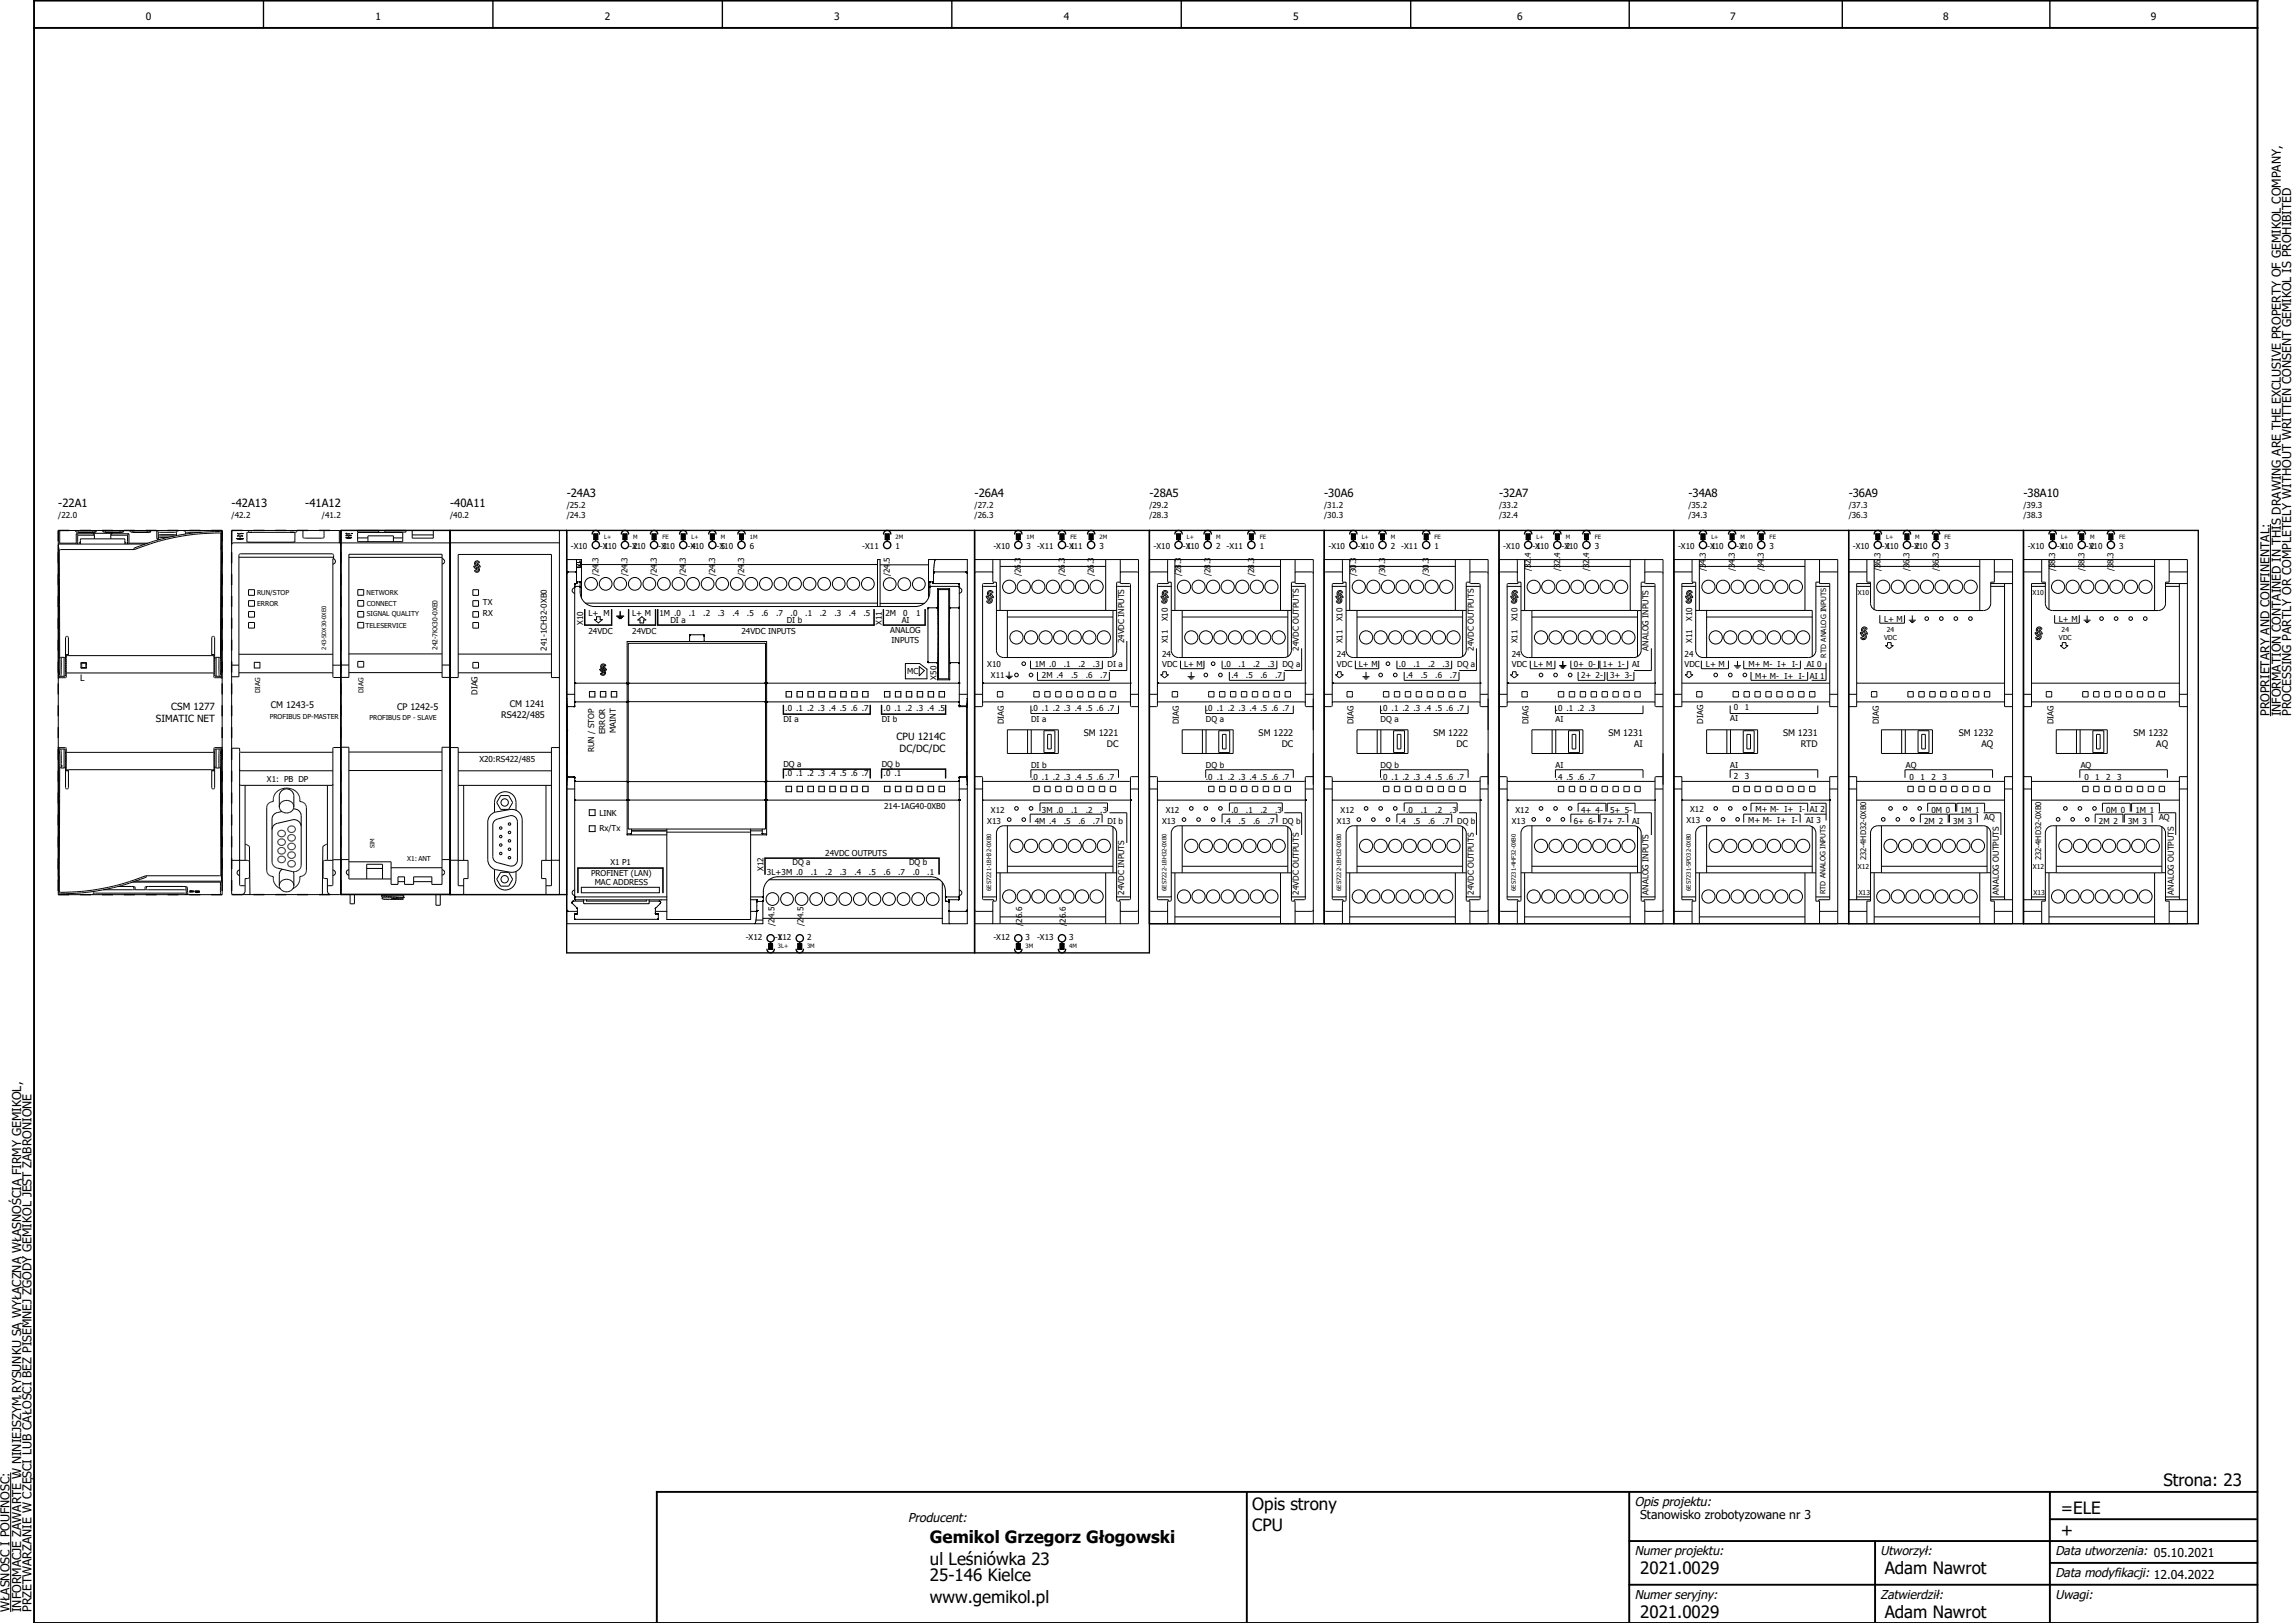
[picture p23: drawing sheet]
<svg xmlns="http://www.w3.org/2000/svg" width="594mm" height="420mm" viewBox="0 0 594 420" stroke-linecap="round" stroke-linejoin="round" font-family="sans-serif">
<defs><g id="words">
<g font-size="4.4">
<text x="560" y="384.8">Strona: 23</text>
<text x="324.2" y="391">Opis strony</text>
<text x="533.5" y="391.9">=ELE</text>
<text x="240.7" y="399.5">Gemikol Grzegorz Głogowski</text>
<text x="324.2" y="396.3">CPU</text>
<text x="533.5" y="397.5">+</text>
<text x="240.7" y="405.1">ul Leśniówka 23</text>
<text x="424.6" y="407.4">2021.0029</text>
<text x="487.9" y="407.4">Adam Nawrot</text>
<text x="240.7" y="409.4">25-146 Kielce</text>
<text x="240.7" y="415">www.gemikol.pl</text>
<text x="424.6" y="418.7">2021.0029</text>
<text x="487.9" y="418.7">Adam Nawrot</text>
</g>
<g font-size="3.2">
<text x="587.5" y="185.4" transform="rotate(-90 587.5 185.4)">PROPRIETARY AND CONFINENTAL:</text>
<text x="590.4" y="185.4" transform="rotate(-90 590.4 185.4)">INFORMATION CONTAINED IN THIS DRAWING ARE THE EXCLUSIVE PROPERTY OF GEMIKOL COMPANY,</text>
<text x="593.1" y="185.4" transform="rotate(-90 593.1 185.4)">PROCESSING PARTLY OR COMPLETELY WITHOUT WRITTEN CONSENT GEMIKOL IS PROHIBITED</text>
<text x="423.2" y="389.8">Opis projektu:</text>
<text x="235.1" y="394.1">Producent:</text>
<text x="424.6" y="393.3">Stanowisko zrobotyzowane nr 3</text>
<text x="423.2" y="402.5">Numer projektu:</text>
<text x="486.8" y="402.5">Utworzył:</text>
<text x="532" y="402.5">Data utworzenia: 05.10.2021</text>
<text x="423.2" y="413.8">Numer seryjny:</text>
<text x="486.8" y="413.8">Zatwierdził:</text>
<text x="532" y="408.2">Data modyfikacji: 12.04.2022</text>
<text x="532" y="413.8">Uwagi:</text>
<text x="2.5" y="417.3" transform="rotate(-90 2.5 417.3)">WŁASNOŚĆ I POUFNOŚĆ:</text>
<text x="5.5" y="417.3" transform="rotate(-90 5.5 417.3)">INFORMACJE ZAWARTE W NINIEJSZYM RYSUNKU SĄ WYŁĄCZNĄ WŁASNOŚCIĄ FIRMY GEMIKOL,</text>
<text x="8.2" y="417.3" transform="rotate(-90 8.2 417.3)">PRZETWARZANIE W CZĘŚCI LUB CAŁOŚCI BEZ PISEMNEJ ZGODY GEMIKOL JEST ZABRONIONE</text>
</g>
<g font-size="2.9">
<text x="15.1" y="131.4">-22A1</text>
<text x="60" y="131.3">-42A13</text>
<text x="79" y="131.3">-41A12</text>
<text x="116.5" y="131.3">-40A11</text>
<text x="146.7" y="128.8">-24A3</text>
<text x="252.3" y="128.8">-26A4</text>
<text x="297.5" y="128.8">-28A5</text>
<text x="342.8" y="128.8">-30A6</text>
<text x="388" y="128.8">-32A7</text>
<text x="437.1" y="128.8">-34A8</text>
<text x="478.5" y="128.8">-36A9</text>
<text x="523.8" y="128.8">-38A10</text>
</g>
<g font-size="2.6">
<text x="37.8" y="5.3">0</text>
<text x="97.2" y="5.3">1</text>
<text x="156.6" y="5.3">2</text>
<text x="216" y="5.3">3</text>
<text x="275.4" y="5.3">4</text>
<text x="334.8" y="5.3">5</text>
<text x="392.7" y="5.3">6</text>
<text x="447.9" y="5.3">7</text>
<text x="503" y="5.3">8</text>
<text x="556.8" y="5.3">9</text>
<text x="44.4" y="183.8">CSM 1277</text>
<text x="40.4" y="186.9">SIMATIC NET</text>
<text x="232.1" y="191.6">CPU 1214C</text>
<text x="232.9" y="194.7">DC/DC/DC</text>
</g>
<g font-size="2.3">
<text x="20.7" y="176.3">L</text>
<text x="70.1" y="183.3">CM 1243-5</text>
<text x="102.8" y="183.7">CP 1242-5</text>
<text x="129.7" y="185.9">RS422/485</text>
<text x="132" y="183">CM 1241</text>
<text x="280.6" y="190.6">SM 1221</text>
<text x="325.8" y="190.6">SM 1222</text>
<text x="371.1" y="190.6">SM 1222</text>
<text x="416.3" y="190.6">SM 1231</text>
<text x="461.6" y="190.5">SM 1231</text>
<text x="507" y="190.6">SM 1232</text>
<text x="552.3" y="190.6">SM 1232</text>
<text x="286.5" y="193.4">DC</text>
<text x="331.8" y="193.4">DC</text>
<text x="377" y="193.4">DC</text>
<text x="423" y="193.4">AI</text>
<text x="466.1" y="193.3">RTD</text>
<text x="512.9" y="193.4">AQ</text>
<text x="558.2" y="193.4">AQ</text>
</g>
<g font-size="2.1">
<text x="146.7" y="131.5">/25.2</text>
<text x="252.3" y="131.5">/27.2</text>
<text x="297.5" y="131.5">/29.2</text>
<text x="342.8" y="131.5">/31.2</text>
<text x="388" y="131.5">/33.2</text>
<text x="437.1" y="131.5">/35.2</text>
<text x="478.5" y="131.5">/37.3</text>
<text x="523.8" y="131.5">/39.3</text>
<text x="15.1" y="134.1">/22.0</text>
<text x="60" y="134.1">/42.2</text>
<text x="83.3" y="134.1">/41.2</text>
<text x="116.5" y="134.1">/40.2</text>
<text x="146.7" y="134.1">/24.3</text>
<text x="252.3" y="134.1">/26.3</text>
<text x="297.5" y="134.1">/28.3</text>
<text x="342.8" y="134.1">/30.3</text>
<text x="388" y="134.1">/32.4</text>
<text x="437.1" y="134.1">/34.3</text>
<text x="478.5" y="134.1">/36.3</text>
<text x="523.8" y="134.1">/38.3</text>
<text x="147.8" y="142">-X10</text>
<text x="155.3" y="142">-X10</text>
<text x="156.4" y="142">1</text>
<text x="162.9" y="142">-X10</text>
<text x="163.9" y="142">2</text>
<text x="170.4" y="142">-X10</text>
<text x="171.5" y="142">3</text>
<text x="177.9" y="142">-X10</text>
<text x="179" y="142">4</text>
<text x="185.5" y="142">-X10</text>
<text x="186.6" y="142">5</text>
<text x="194.1" y="142">6</text>
<text x="223.2" y="142">-X11</text>
<text x="231.8" y="142">1</text>
<text x="257.1" y="142">-X10</text>
<text x="265.8" y="142">3</text>
<text x="268.4" y="142">-X11</text>
<text x="276" y="142">-X11</text>
<text x="277.1" y="142">1</text>
<text x="284.6" y="142">3</text>
<text x="298.6" y="142">-X10</text>
<text x="306.2" y="142">-X10</text>
<text x="307.2" y="142">1</text>
<text x="314.8" y="142">2</text>
<text x="317.5" y="142">-X11</text>
<text x="326.1" y="142">1</text>
<text x="343.9" y="142">-X10</text>
<text x="351.4" y="142">-X10</text>
<text x="352.5" y="142">1</text>
<text x="360" y="142">2</text>
<text x="362.7" y="142">-X11</text>
<text x="371.3" y="142">1</text>
<text x="389.1" y="142">-X10</text>
<text x="396.7" y="142">-X10</text>
<text x="397.7" y="142">1</text>
<text x="404.2" y="142">-X10</text>
<text x="405.3" y="142">2</text>
<text x="412.8" y="142">3</text>
<text x="434.4" y="142">-X10</text>
<text x="441.9" y="142">-X10</text>
<text x="443" y="142">1</text>
<text x="449.5" y="142">-X10</text>
<text x="450.5" y="142">2</text>
<text x="458.1" y="142">3</text>
<text x="479.6" y="142">-X10</text>
<text x="487.2" y="142">-X10</text>
<text x="488.3" y="142">1</text>
<text x="494.7" y="142">-X10</text>
<text x="495.8" y="142">2</text>
<text x="503.3" y="142">3</text>
<text x="524.9" y="142">-X10</text>
<text x="532.4" y="142">-X10</text>
<text x="533.5" y="142">1</text>
<text x="540" y="142">-X10</text>
<text x="541" y="142">2</text>
<text x="548.6" y="142">3</text>
<text x="154.9" y="149.2" transform="rotate(-90 154.9 149.2)">/24.3</text>
<text x="162.5" y="149.2" transform="rotate(-90 162.5 149.2)">/24.3</text>
<text x="170" y="149.2" transform="rotate(-90 170 149.2)">/24.3</text>
<text x="177.6" y="149.2" transform="rotate(-90 177.6 149.2)">/24.3</text>
<text x="185.1" y="149.2" transform="rotate(-90 185.1 149.2)">/24.3</text>
<text x="192.6" y="149.2" transform="rotate(-90 192.6 149.2)">/24.3</text>
<text x="230.3" y="149.2" transform="rotate(-90 230.3 149.2)">/24.5</text>
<text x="264.3" y="149.2" transform="rotate(-90 264.3 149.2)">/26.3</text>
<text x="275.6" y="149.2" transform="rotate(-90 275.6 149.2)">/26.3</text>
<text x="283.1" y="149.2" transform="rotate(-90 283.1 149.2)">/26.3</text>
<text x="305.8" y="149.2" transform="rotate(-90 305.8 149.2)">/28.3</text>
<text x="313.3" y="149.2" transform="rotate(-90 313.3 149.2)">/28.3</text>
<text x="324.6" y="149.2" transform="rotate(-90 324.6 149.2)">/28.3</text>
<text x="351" y="149.2" transform="rotate(-90 351 149.2)">/30.3</text>
<text x="358.6" y="149.2" transform="rotate(-90 358.6 149.2)">/30.3</text>
<text x="369.9" y="149.2" transform="rotate(-90 369.9 149.2)">/30.3</text>
<text x="396.3" y="147.9" transform="rotate(-90 396.3 147.9)">/32.4</text>
<text x="403.8" y="147.9" transform="rotate(-90 403.8 147.9)">/32.4</text>
<text x="411.4" y="147.9" transform="rotate(-90 411.4 147.9)">/32.4</text>
<text x="441.5" y="147.9" transform="rotate(-90 441.5 147.9)">/34.3</text>
<text x="449.1" y="147.9" transform="rotate(-90 449.1 147.9)">/34.3</text>
<text x="456.6" y="147.9" transform="rotate(-90 456.6 147.9)">/34.3</text>
<text x="486.8" y="147.9" transform="rotate(-90 486.8 147.9)">/36.3</text>
<text x="494.3" y="147.9" transform="rotate(-90 494.3 147.9)">/36.3</text>
<text x="501.9" y="147.9" transform="rotate(-90 501.9 147.9)">/36.3</text>
<text x="532" y="147.9" transform="rotate(-90 532 147.9)">/38.3</text>
<text x="539.6" y="147.9" transform="rotate(-90 539.6 147.9)">/38.3</text>
<text x="547.1" y="147.9" transform="rotate(-90 547.1 147.9)">/38.3</text>
<text x="125" y="156.7">TX</text>
<text x="125" y="159.5">RX</text>
<text x="151" y="161.8" transform="rotate(-90 151 161.8)">X10</text>
<text x="152.3" y="159.5">L+ M</text>
<text x="163.7" y="159.5">L+ M</text>
<text x="170.7" y="159.5">1M .0</text>
<text x="173.6" y="161.3">DI a</text>
<text x="178.3" y="159.5">.1</text>
<text x="182" y="159.5">.2</text>
<text x="185.8" y="159.5">.3</text>
<text x="189.6" y="159.5">.4</text>
<text x="193.4" y="159.5">.5</text>
<text x="197.1" y="159.5">.6</text>
<text x="200.9" y="159.5">.7</text>
<text x="203.6" y="161.4">DI b</text>
<text x="204.7" y="159.5">.0</text>
<text x="208.4" y="159.5">.1</text>
<text x="212.2" y="159.5">.2</text>
<text x="216" y="159.5">.3</text>
<text x="219.8" y="159.5">.4</text>
<text x="223.5" y="159.5">.5</text>
<text x="228.3" y="161.8" transform="rotate(-90 228.3 161.8)">X11</text>
<text x="229.2" y="159.5">2M</text>
<text x="233.4" y="161.3">AI</text>
<text x="233.8" y="159.5">0</text>
<text x="237.2" y="159.5">1</text>
<text x="302.3" y="160.9" transform="rotate(-90 302.3 160.9)">X10</text>
<text x="347.5" y="160.9" transform="rotate(-90 347.5 160.9)">X10</text>
<text x="392.8" y="160.9" transform="rotate(-90 392.8 160.9)">X10</text>
<text x="438" y="160.8" transform="rotate(-90 438 160.8)">X10</text>
<text x="487.7" y="160.9">L+ M</text>
<text x="533" y="160.9">L+ M</text>
<text x="152.3" y="164.2">24VDC</text>
<text x="163.7" y="164.2">24VDC</text>
<text x="191.9" y="164.2">24VDC INPUTS</text>
<text x="230.4" y="164">ANALOG</text>
<text x="230.8" y="166.5">INPUTS</text>
<text x="291" y="166.5" transform="rotate(-90 291 166.5)">24VDC INPUTS</text>
<text x="302.3" y="166.5" transform="rotate(-90 302.3 166.5)">X11</text>
<text x="347.5" y="166.5" transform="rotate(-90 347.5 166.5)">X11</text>
<text x="392.8" y="166.5" transform="rotate(-90 392.8 166.5)">X11</text>
<text x="438" y="166.4" transform="rotate(-90 438 166.4)">X11</text>
<text x="141.6" y="168.4" transform="rotate(-90 141.6 168.4)">241-1CH32-0XB0</text>
<text x="255.6" y="172.7">X10</text>
<text x="267.8" y="172.7">1M .0</text>
<text x="275.4" y="172.7">.1</text>
<text x="279.1" y="172.7">.2</text>
<text x="282.9" y="172.7">.3</text>
<text x="286.7" y="172.7">DI a</text>
<text x="300.8" y="170.2">24</text>
<text x="300.8" y="172.7">VDC</text>
<text x="306.5" y="172.7">L+ M</text>
<text x="316.9" y="172.7">.0</text>
<text x="320.6" y="172.7">.1</text>
<text x="324.4" y="172.7">.2</text>
<text x="328.2" y="172.7">.3</text>
<text x="331.9" y="172.7">DQ a</text>
<text x="336.2" y="168.4" transform="rotate(-90 336.2 168.4)">24VDC OUTPUTS</text>
<text x="346.1" y="170.2">24</text>
<text x="346.1" y="172.7">VDC</text>
<text x="351.7" y="172.7">L+ M</text>
<text x="362.1" y="172.7">.0</text>
<text x="365.9" y="172.7">.1</text>
<text x="369.7" y="172.7">.2</text>
<text x="373.4" y="172.7">.3</text>
<text x="377.2" y="172.7">DQ a</text>
<text x="381.5" y="168.4" transform="rotate(-90 381.5 168.4)">24VDC OUTPUTS</text>
<text x="391.4" y="170.2">24</text>
<text x="391.4" y="172.7">VDC</text>
<text x="397" y="172.7">L+ M</text>
<text x="407.4" y="172.7">0+ 0-</text>
<text x="414.9" y="172.7">1+ 1-</text>
<text x="422.5" y="172.7">AI</text>
<text x="426.7" y="168.4" transform="rotate(-90 426.7 168.4)">ANALOG INPUTS</text>
<text x="436.1" y="170.1">24</text>
<text x="436.1" y="172.6">VDC</text>
<text x="441.6" y="172.6">L+ M</text>
<text x="452.6" y="172.6">M+ M- I+ I-</text>
<text x="467.7" y="172.6">AI 0</text>
<text x="123.6" y="179.9" transform="rotate(-90 123.6 179.9)">DIAG</text>
<text x="234.8" y="174.5">MC</text>
<text x="242.4" y="175.9" transform="rotate(-90 242.4 175.9)">X50</text>
<text x="256.5" y="175.5">X11</text>
<text x="269.7" y="175.5">2M .4</text>
<text x="277.3" y="175.5">.5</text>
<text x="281" y="175.5">.6</text>
<text x="284.8" y="175.5">.7</text>
<text x="318.7" y="175.5">.4</text>
<text x="322.5" y="175.5">.5</text>
<text x="326.3" y="175.5">.6</text>
<text x="330.1" y="175.5">.7</text>
<text x="364" y="175.5">.4</text>
<text x="367.8" y="175.5">.5</text>
<text x="371.5" y="175.5">.6</text>
<text x="375.3" y="175.5">.7</text>
<text x="409.3" y="175.5">2+ 2-</text>
<text x="416.8" y="175.5">3+ 3-</text>
<text x="454.4" y="175.7">M+ M- I+ I-</text>
<text x="468.5" y="175.7">AI 1</text>
<text x="203.3" y="184">.0 .1 .2 .3 .4 .5 .6 .7</text>
<text x="228.7" y="184">.0 .1 .2 .3 .4 .5</text>
<text x="266.9" y="184">.0 .1 .2 .3 .4 .5 .6 .7</text>
<text x="312.1" y="184">.0 .1 .2 .3 .4 .5 .6 .7</text>
<text x="357.4" y="184">.0 .1 .2 .3 .4 .5 .6 .7</text>
<text x="402.7" y="184">.0 .1 .2 .3</text>
<text x="448.8" y="183.9">0</text>
<text x="451.7" y="183.9">1</text>
<text x="156.6" y="190.1" transform="rotate(-90 156.6 190.1)">ERROR</text>
<text x="159.5" y="189.8" transform="rotate(-90 159.5 189.8)">MAINT</text>
<text x="202.8" y="186.8">DI a</text>
<text x="228.2" y="186.8">DI b</text>
<text x="259.9" y="187.5" transform="rotate(-90 259.9 187.5)">DIAG</text>
<text x="266.9" y="186.8">DI a</text>
<text x="305.1" y="187.5" transform="rotate(-90 305.1 187.5)">DIAG</text>
<text x="312.1" y="186.8">DQ a</text>
<text x="350.4" y="187.5" transform="rotate(-90 350.4 187.5)">DIAG</text>
<text x="357.4" y="186.8">DQ a</text>
<text x="395.6" y="187.5" transform="rotate(-90 395.6 187.5)">DIAG</text>
<text x="402.7" y="186.9">AI</text>
<text x="440.9" y="187.4" transform="rotate(-90 440.9 187.4)">DIAG</text>
<text x="447.9" y="186.7">AI</text>
<text x="486.3" y="187.4" transform="rotate(-90 486.3 187.4)">DIAG</text>
<text x="531.6" y="187.4" transform="rotate(-90 531.6 187.4)">DIAG</text>
<text x="124.1" y="197.2">X20:RS422/485</text>
<text x="153.8" y="194.7" transform="rotate(-90 153.8 194.7)">RUN / STOP</text>
<text x="69.1" y="202.4">X1: PB DP</text>
<text x="202.8" y="198.6">DQ a</text>
<text x="203.3" y="200.9">.0 .1 .2 .3 .4 .5 .6 .7</text>
<text x="228.2" y="198.6">DQ b</text>
<text x="228.7" y="200.9">.0 .1</text>
<text x="266.9" y="201.9">.0 .1 .2 .3 .4 .5 .6 .7</text>
<text x="266.9" y="198.8">DI b</text>
<text x="312.1" y="201.9">.0 .1 .2 .3 .4 .5 .6 .7</text>
<text x="312.1" y="198.8">DQ b</text>
<text x="357.4" y="201.9">.0 .1 .2 .3 .4 .5 .6 .7</text>
<text x="357.4" y="198.8">DQ b</text>
<text x="402.7" y="201.9">.4 .5 .6 .7</text>
<text x="402.7" y="198.8">AI</text>
<text x="447.9" y="198.7">AI</text>
<text x="448.8" y="201.8">2</text>
<text x="451.7" y="201.8">3</text>
<text x="493.4" y="198.8">AQ</text>
<text x="494.3" y="201.9">0</text>
<text x="497.1" y="201.9">1</text>
<text x="500" y="201.9">2</text>
<text x="502.8" y="201.9">3</text>
<text x="538.6" y="198.8">AQ</text>
<text x="539.6" y="201.9">0</text>
<text x="542.4" y="201.9">1</text>
<text x="545.2" y="201.9">2</text>
<text x="548" y="201.9">3</text>
<text x="228.9" y="209.5">214-1AG40-0XB0</text>
<text x="155.2" y="211.3">LINK</text>
<text x="155.2" y="215.1">Rx/Tx</text>
<text x="255.6" y="213.2">X13</text>
<text x="256.5" y="210.4">X12</text>
<text x="267.8" y="213.2">4M .4</text>
<text x="269.7" y="210.4">3M .0</text>
<text x="275.4" y="213.2">.5</text>
<text x="277.3" y="210.4">.1</text>
<text x="279.1" y="213.2">.6</text>
<text x="281" y="210.4">.2</text>
<text x="282.9" y="213.2">.7</text>
<text x="284.8" y="210.4">.3</text>
<text x="286.7" y="213.2">DI b</text>
<text x="300.8" y="213.2">X13</text>
<text x="301.8" y="210.4">X12</text>
<text x="316.9" y="213.2">.4</text>
<text x="318.7" y="210.4">.0</text>
<text x="320.6" y="213.2">.5</text>
<text x="322.5" y="210.4">.1</text>
<text x="324.4" y="213.2">.6</text>
<text x="326.3" y="210.4">.2</text>
<text x="328.2" y="213.2">.7</text>
<text x="330.1" y="210.4">.3</text>
<text x="331.9" y="213.2">DQ b</text>
<text x="346.1" y="213.2">X13</text>
<text x="347" y="210.4">X12</text>
<text x="362.1" y="213.2">.4</text>
<text x="364" y="210.4">.0</text>
<text x="365.9" y="213.2">.5</text>
<text x="367.8" y="210.4">.1</text>
<text x="369.7" y="213.2">.6</text>
<text x="371.5" y="210.4">.2</text>
<text x="373.4" y="213.2">.7</text>
<text x="375.3" y="210.4">.3</text>
<text x="377.2" y="213.2">DQ b</text>
<text x="391.4" y="213.2">X13</text>
<text x="392.3" y="210.4">X12</text>
<text x="407.4" y="213.2">6+ 6-</text>
<text x="409.3" y="210.4">4+ 4-</text>
<text x="414.9" y="213.2">7+ 7-</text>
<text x="416.8" y="210.4">5+ 5-</text>
<text x="422.5" y="213.2">AI</text>
<text x="436.6" y="213.1">X13</text>
<text x="437.5" y="210.3">X12</text>
<text x="452.5" y="213.1">M+ M- I+ I-</text>
<text x="454.4" y="210.2">M+ M- I+ I- AI 2</text>
<text x="467.5" y="213">AI 3</text>
<text x="498.1" y="213.2">2M 2</text>
<text x="500" y="210.4">0M 0</text>
<text x="505.6" y="213.2">3M 3</text>
<text x="507.5" y="210.4">1M 1</text>
<text x="513.6" y="212.3">AQ</text>
<text x="543.3" y="213.2">2M 2</text>
<text x="545.2" y="210.4">0M 0</text>
<text x="550.9" y="213.2">3M 3</text>
<text x="552.8" y="210.4">1M 1</text>
<text x="558.9" y="212.3">AQ</text>
<text x="213.6" y="221.7">24VDC OUTPUTS</text>
<text x="153" y="226.7">PROFINET (LAN)</text>
<text x="158" y="224">X1 P1</text>
<text x="197.6" y="225.5" transform="rotate(-90 197.6 225.5)">X12</text>
<text x="198.5" y="226.4">3L+3M .0</text>
<text x="205.1" y="224">DQ a</text>
<text x="209.9" y="226.4">.1</text>
<text x="213.6" y="226.4">.2</text>
<text x="217.4" y="226.4">.3</text>
<text x="221.2" y="226.4">.4</text>
<text x="224.9" y="226.4">.5</text>
<text x="228.7" y="226.4">.6</text>
<text x="232.5" y="226.4">.7</text>
<text x="235.3" y="224">DQ b</text>
<text x="236.3" y="226.4">.0</text>
<text x="240" y="226.4">.1</text>
<text x="153.9" y="229.2">MAC ADDRESS</text>
<text x="291" y="231.6" transform="rotate(-90 291 231.6)">24VDC INPUTS</text>
<text x="336.2" y="231.6" transform="rotate(-90 336.2 231.6)">24VDC OUTPUTS</text>
<text x="381.5" y="231.6" transform="rotate(-90 381.5 231.6)">24VDC OUTPUTS</text>
<text x="426.7" y="231.6" transform="rotate(-90 426.7 231.6)">ANALOG INPUTS</text>
<text x="517.4" y="231.6" transform="rotate(-90 517.4 231.6)">ANALOG OUTPUTS</text>
<text x="562.7" y="231.6" transform="rotate(-90 562.7 231.6)">ANALOG OUTPUTS</text>
<text x="200.5" y="239.7" transform="rotate(-90 200.5 239.7)">/24.5</text>
<text x="208" y="239.7" transform="rotate(-90 208 239.7)">/24.5</text>
<text x="264.6" y="239.7" transform="rotate(-90 264.6 239.7)">/26.6</text>
<text x="275.9" y="239.7" transform="rotate(-90 275.9 239.7)">/26.6</text>
<text x="193" y="243.4">-X12</text>
<text x="200.6" y="243.4">-X12</text>
<text x="201.4" y="243.4">1</text>
<text x="208.9" y="243.4">2</text>
<text x="257.1" y="243.4">-X12</text>
<text x="265.5" y="243.4">3</text>
<text x="268.4" y="243.4">-X13</text>
<text x="276.8" y="243.4">3</text>
</g>
<g font-size="2">
<text x="483.1" y="222.7" transform="rotate(-90 483.1 222.7)">232-4HD32-0XB0</text>
<text x="528.4" y="222.7" transform="rotate(-90 528.4 222.7)">232-4HD32-0XB0</text>
</g>
<g font-size="1.9">
<text x="472.7" y="170.2" transform="rotate(-90 472.7 170.2)">RTD ANALOG INPUTS</text>
<text x="472.6" y="231.5" transform="rotate(-90 472.6 231.5)">RTD ANALOG INPUTS</text>
</g>
<g font-size="1.8">
<text x="66.6" y="153.9">RUN/STOP</text>
<text x="94.9" y="154">NETWORK</text>
<text x="480.9" y="153.9">X10</text>
<text x="526.2" y="153.9">X10</text>
<text x="66.6" y="157">ERROR</text>
<text x="95" y="159.6">SIGNAL QUALITY</text>
<text x="95" y="156.8">CONNECT</text>
<text x="94.6" y="162.6">TELESERVICE</text>
<text x="487.7" y="165.7">VDC</text>
<text x="488.4" y="163.6">24</text>
<text x="533" y="165.7">VDC</text>
<text x="533.7" y="163.6">24</text>
<text x="113.2" y="168.3" transform="rotate(-90 113.2 168.3)">242-7KX30-0XE0</text>
<text x="67.4" y="179.5" transform="rotate(-90 67.4 179.5)">DIAG</text>
<text x="94.1" y="179.5" transform="rotate(-90 94.1 179.5)">DIAG</text>
<text x="69.8" y="186.2">PROFIBUS DP-MASTER</text>
<text x="95.6" y="186.3">PROFIBUS DP - SLAVE</text>
<text x="105.4" y="222.9">X1:ANT</text>
<text x="481" y="225.1">X12</text>
<text x="526.2" y="225.1">X12</text>
<text x="481.1" y="231.7">X13</text>
<text x="526.4" y="231.7">X13</text>
</g>
<g font-size="1.5">
<text x="156.4" y="139.6">L+</text>
<text x="163.9" y="139.6">M</text>
<text x="171.5" y="139.6">FE</text>
<text x="179" y="139.6">L+</text>
<text x="186.6" y="139.6">M</text>
<text x="194.1" y="139.6">1M</text>
<text x="231.8" y="139.6">2M</text>
<text x="265.8" y="139.6">1M</text>
<text x="277.1" y="139.6">FE</text>
<text x="284.6" y="139.6">2M</text>
<text x="307.2" y="139.6">L+</text>
<text x="314.8" y="139.6">M</text>
<text x="326.1" y="139.6">FE</text>
<text x="352.5" y="139.6">L+</text>
<text x="360" y="139.6">M</text>
<text x="371.3" y="139.6">FE</text>
<text x="397.7" y="139.6">L+</text>
<text x="405.3" y="139.6">M</text>
<text x="412.8" y="139.6">FE</text>
<text x="443" y="139.6">L+</text>
<text x="450.5" y="139.6">M</text>
<text x="458.1" y="139.6">FE</text>
<text x="488.3" y="139.6">L+</text>
<text x="495.8" y="139.6">M</text>
<text x="503.3" y="139.6">FE</text>
<text x="533.5" y="139.6">L+</text>
<text x="541" y="139.6">M</text>
<text x="548.6" y="139.6">FE</text>
<text x="84.4" y="168.2" transform="rotate(-90 84.4 168.2)">243-5DX30-0XE0</text>
<text x="97" y="219.6" transform="rotate(-90 97 219.6)">SIM</text>
<text x="256.6" y="230.6" transform="rotate(-90 256.6 230.6)">6ES7221-1BH32-0XB0</text>
<text x="301.9" y="230.6" transform="rotate(-90 301.9 230.6)">6ES7222-1BH32-0XB0</text>
<text x="347.2" y="230.6" transform="rotate(-90 347.2 230.6)">6ES7222-1BH32-0XB0</text>
<text x="392.4" y="230.6" transform="rotate(-90 392.4 230.6)">6ES7231-4HF32-0XB0</text>
<text x="437.7" y="230.6" transform="rotate(-90 437.7 230.6)">6ES7231-5PD32-0XB0</text>
<text x="201.4" y="245.4">3L+</text>
<text x="208.9" y="245.4">3M</text>
<text x="265.5" y="245.4">3M</text>
<text x="276.8" y="245.4">4M</text>
</g>
</g></defs>
<g fill="none" stroke="#000" stroke-width=".35">
<path d="M68.2 .2v7M127.6 .2v7M187 .2v7M246.4 .2v7M305.8 .2v7M365.2 .2v7M421.7 .2v7M476.9 .2v7M530.6 .2v7M116.5 137.3v94.3M146.7 137.3v109.4h150.8v-109.4M153.3 138.3a.94 .94 0 0 1 .9-1 .94 .94 0 0 1 1 1"/>
<path d="M153.8 138.3h.9v1.4h-.9zM154.2 139.7v.4M160.8 138.3a.94 .94 0 0 1 1-1 .94 .94 0 0 1 .9 1M161.3 138.3h.9v1.4h-.9zM161.8 139.7v.4M168.4 138.3a.94 .94 0 0 1 .9-1 .94 .94 0 0 1 1 1M168.8 138.3h1v1.4h-1zM169.3 139.7v.4M175.9 138.3a.94 .94 0 0 1 1-1 .94 .94 0 0 1 .9 1M176.4 138.3h.9v1.4h-.9zM176.9 139.7v.4M183.5 138.3a.94 .94 0 0 1 .9-1 .94 .94 0 0 1 .9 1"/>
<path d="M183.9 138.3h1v1.4h-1zM184.4 139.7v.4M191 138.3a.94 .94 0 0 1 .9-1 .94 .94 0 0 1 1 1M191.5 138.3h.9v1.4h-.9zM191.9 139.7v.4M228.7 138.3a.94 .94 0 0 1 1-1 .94 .94 0 0 1 .9 1M229.2 138.3h.9v1.4h-.9zM229.7 139.7v.4M252.3 137.3v109.4M262.6 138.3a.94 .94 0 0 1 1-1 .94 .94 0 0 1 .9 1M263.1 138.3h1v1.4h-1zM263.6 139.7v.4"/>
<path d="M274 138.3a.94 .94 0 0 1 .9-1 .94 .94 0 0 1 .9 1M274.4 138.3h1v1.4h-1zM274.9 139.7v.4M281.5 138.3a.94 .94 0 0 1 .9-1 .94 .94 0 0 1 1 1M282 138.3h.9v1.4h-.9zM282.4 139.7v.4M304.1 138.3a.94 .94 0 0 1 1-1 .94 .94 0 0 1 .9 1M304.6 138.3h.9v1.4h-.9zM305.1 139.7v.4M311.7 138.3a.94 .94 0 0 1 .9-1 .94 .94 0 0 1 1 1M312.1 138.3h1v1.4h-1zM312.6 139.7v.4"/>
<path d="M323 138.3a.94 .94 0 0 1 .9-1 .94 .94 0 0 1 1 1M323.5 138.3h.9v1.4h-.9zM323.9 139.7v.4M342.8 137.3v101.8M349.4 138.3a.94 .94 0 0 1 .9-1 .94 .94 0 0 1 1 1M349.9 138.3h.9v1.4h-.9zM350.3 139.7v.4M356.9 138.3a.94 .94 0 0 1 1-1 .94 .94 0 0 1 .9 1M357.4 138.3h.9v1.4h-.9zM357.9 139.7v.4M368.2 138.3a.94 .94 0 0 1 1-1 .94 .94 0 0 1 .9 1M368.7 138.3h1v1.4h-1z"/>
<path d="M369.2 139.7v.4M388 137.3v101.8M394.6 138.3a.94 .94 0 0 1 1-1 .94 .94 0 0 1 .9 1M395.1 138.3h.9v1.4h-.9zM395.6 139.7v.4M402.2 138.3a.94 .94 0 0 1 .9-1 .94 .94 0 0 1 1 1M402.6 138.3h1v1.4h-1zM403.1 139.7v.4M409.7 138.3a.94 .94 0 0 1 1-1 .94 .94 0 0 1 .9 1M410.2 138.3h.9v1.4h-.9zM410.7 139.7v.4M433.3 137.3v101.8"/>
<path d="M439.9 138.3a.94 .94 0 0 1 .9-1 .94 .94 0 0 1 1 1M440.4 138.3h.9v1.4h-.9zM440.8 139.7v.4M447.4 138.3a.94 .94 0 0 1 1-1 .94 .94 0 0 1 .9 1M447.9 138.3h.9v1.4h-.9zM448.4 139.7v.4M455 138.3a.94 .94 0 0 1 .9-1 .94 .94 0 0 1 1 1M455.4 138.3h1v1.4h-1zM455.9 139.7v.4M478.5 137.3v101.8M485.1 138.3a.94 .94 0 0 1 1-1 .94 .94 0 0 1 .9 1M485.6 138.3h1v1.4h-1z"/>
<path d="M486.1 139.7v.4M492.7 138.3a.94 .94 0 0 1 .9-1 .94 .94 0 0 1 1 1M493.2 138.3h.9v1.4h-.9zM493.6 139.7v.4M500.2 138.3a.94 .94 0 0 1 1-1 .94 .94 0 0 1 .9 1M500.7 138.3h.9v1.4h-.9zM501.2 139.7v.4M523.8 137.3v101.8M530.4 138.3a.94 .94 0 0 1 .9-1 .94 .94 0 0 1 1 1M530.9 138.3h.9v1.4h-.9zM531.3 139.7v.4M537.9 138.3a.94 .94 0 0 1 1-1 .94 .94 0 0 1 .9 1"/>
<path d="M538.4 138.3h.9v1.4h-.9zM538.9 139.7v.4M545.5 138.3a.94 .94 0 0 1 .9-1 .94 .94 0 0 1 1 1M545.9 138.3h1v1.4h-1zM546.4 139.7v.4M146.7 231.6h-58.5v-94.3h480.8v101.8h-271.5M198.5 245.7a.94 .94 0 0 0 1 1 .94 .94 0 0 0 .9-1M199 244.3h1v1.4h-1zM199.5 243.8v.5M206.1 245.7a.94 .94 0 0 0 .9 1 .94 .94 0 0 0 1-1M206.6 244.3h.9v1.4h-.9zM207 243.8v.5"/>
<path d="M262.6 245.7a.94 .94 0 0 0 1 1 .94 .94 0 0 0 .9-1M263.1 244.3h1v1.4h-1zM263.6 243.8v.5M274 245.7a.94 .94 0 0 0 .9 1 .94 .94 0 0 0 .9-1M274.4 244.3h1v1.4h-1zM274.9 243.8v.5"/>
<circle cx="154.2" cy="141.1" r=".94"/>
<circle cx="161.8" cy="141.1" r=".94"/>
<circle cx="169.3" cy="141.1" r=".94"/>
<circle cx="176.9" cy="141.1" r=".94"/>
<circle cx="184.4" cy="141.1" r=".94"/>
<circle cx="191.9" cy="141.1" r=".94"/>
<circle cx="229.7" cy="141.1" r=".94"/>
<circle cx="263.6" cy="141.1" r=".94"/>
<circle cx="274.9" cy="141.1" r=".94"/>
<circle cx="282.4" cy="141.1" r=".94"/>
<circle cx="305.1" cy="141.1" r=".94"/>
<circle cx="312.6" cy="141.1" r=".94"/>
<circle cx="323.9" cy="141.1" r=".94"/>
<circle cx="350.3" cy="141.1" r=".94"/>
<circle cx="357.9" cy="141.1" r=".94"/>
<circle cx="369.2" cy="141.1" r=".94"/>
<circle cx="395.6" cy="141.1" r=".94"/>
<circle cx="403.1" cy="141.1" r=".94"/>
<circle cx="410.7" cy="141.1" r=".94"/>
<circle cx="440.8" cy="141.1" r=".94"/>
<circle cx="448.4" cy="141.1" r=".94"/>
<circle cx="455.9" cy="141.1" r=".94"/>
<circle cx="486.1" cy="141.1" r=".94"/>
<circle cx="493.6" cy="141.1" r=".94"/>
<circle cx="501.2" cy="141.1" r=".94"/>
<circle cx="531.3" cy="141.1" r=".94"/>
<circle cx="538.9" cy="141.1" r=".94"/>
<circle cx="546.4" cy="141.1" r=".94"/>
<circle cx="199.5" cy="242.9" r=".94"/>
<circle cx="207" cy="242.9" r=".94"/>
<circle cx="263.6" cy="242.9" r=".94"/>
<circle cx="274.9" cy="242.9" r=".94"/>
</g>
<path d="M8.8 7.2h575.6M8.8 .2h575.6v420h-575.6zM322.7 386.2v34M421.7 386.2v34M421.7 398.9h162.7M485.4 398.9v21.3M530.6 386.2v34M530.6 393.3h53.4M584.4 386.2h-414.4v34M421.7 410.3h162.7M530.6 404.6h53.8" fill="none" stroke="#000" stroke-width=".49"/>
<g fill="none" stroke="#000" stroke-width=".26">
<path d="M15.1 137.3h42.4v94.3h-42.4zM15.5 137.4v3.2M19.4 137.4l.2 .1M19.4 137.4h.1M19.5 137.4h5.3M19.5 137.4h-.1M19.6 137.5l.2 .3M19.7 138.2h4.4M19.7 138.2v2.4M19.7 138.2l.4 .4M19.8 137.8h4.7M19.8 137.8h.1"/>
<path d="M20.1 138.6h4.3M20.1 138.6v2.2M20.3 137.4v.4h3.7M24 137.4v.4M24.1 138.1h5M24.1 138.1v.1M24.1 138.2h.1M24.1 138.1l.3 .3v1.1M24.2 138.2h.1M24.2 138.2l.2 .4M24.4 138.6h.1M24.5 137.8h.1"/>
<path d="M24.8 137.8h-.8M24.8 137.4h.1M24.9 137.8h-.1M24.9 137.4v.4M24.9 137.4l-.4 .4M26.6 137.4h5.3M26.6 137.4h-.1M26.6 137.5l.3 .3M26.9 137.8h4.6M26.9 137.8h.1M27.3 137.4v.4h3.8M28.7 138.5v1"/>
<path d="M28.7 138.6h4.3M28.7 138.6h.1M28.7 138.5v.1M29.1 138.2h4.3M29.1 138.1v.1M29.1 138.1l-.4 .4M29.1 138.2l-.4 .3M31.1 137.4v.4M31.1 137.4v.1M31.5 137.8h.1M31.9 137.8h-.8M31.9 137.4h.1"/>
<path d="M31.9 137.8h.1M31.9 137.4v.4M31.9 137.4l-.4 .4M33 138.6v2.2l.4-.2M33.4 138.2l-.4 .4M33.4 138.2v2.4M33.6 137.4h5.4M33.6 137.4h-.1M33.7 137.5l.2 .3M34 137.8h-.1M34.4 137.4v.4h3.7M38.1 137.4v.4"/>
<path d="M39 137.4l-.4 .4h-4.6M39 137.4v.4h-.9M40.6 139.4l.8 .2M41 137.8l-.4-.4v2M41 137.8v2l-.4-.4M41 138.4h4.7M41 139.2h.1M41 137.8h.1M41 137.8h4.6M41.4 139.6h.1M43.5 139.1l-2.5 .1M45.2 138.7l-4.2 .1"/>
<path d="M45.6 137.8h.1M45.7 137.8v.9M45.8 137.5l-.1 .3M45.8 137.5h.1M46.2 137.4l-.4 .1M47.5 137.4l.4 .1M47.9 137.5h.1M47.9 137.5l.1 .3M48 137.8v.4M48.1 137.8h-.1M48.1 137.8h.1M52.2 137.8h-4.1"/>
<path d="M57.1 137.4l.3 .4v37.8M57.2 138.3l-.1 32M57.2 138.3l-.1-.2a52.9 52.9 0 0 0-19.5 3.1l-2.9 1.1M57.3 137.9l-.1-.2a54.3 54.3 0 0 0-19.6 3.1M57.3 137.9l-.1 4.3 .2-1-.2 33.5M57.3 137.9l-.1 .4M60 137.7v93.7l.3 .2h27.6l.3-.4M61.2 139.4h.8v-.2h.2v.2l.9 .1zM61.4 139.5h1.5M61.4 139.5h.1M61.5 138.6l.7 .2 .6-.2v.3h-.1v-.2l-.5 .2-.6-.2-.1 .2zM61.6 138.2l-.1-.2v.2h.7"/>
<path d="M61.9 139.6h.1M61.9 139.6h.5M62.2 138.1h.4M62.2 138.1h.1M62.2 138.2h.1M62.4 139.6h.1M62.6 138.1l.1 .1zM62.7 138.1h.3M62.9 139.5h.1M63 138.1h.1M63.9 137.9v2.3M63.9 137.9h12.4v2.3"/>
<path d="M63.9 137.9h.1M64.3 137.3a.6 .6 0 0 0 .9 .5M76.8 137.7l-1.8 .1M76.8 137.7h.1M76.8 137.3v.4M78.4 137.3v1.9M78.4 139.2h.1M78.4 139.2h5.5M83.9 139.2h.1M83.9 137.3v1.9M87.8 137.3v3.2M88.2 137.7l-.3-.4h-27.6l-.3 .4v3.1"/>
<path d="M89.4 139.2h.1M89.4 139.2h1.7M89.5 138.5a1.26 1.26 0 0 0 1.4 0v.3l-.1-.2-.5 .2-.6-.2-.2 .2zM89.7 139.2h1.2M89.7 139.2v.1M89.7 138.2v-.2h-.2v.2h1.1M89.9 139.3h.8M89.9 139.3h.1M90.2 139.2v-.2h.2v.2M90.6 138.2h.1M90.7 139.3h.1M90.8 138.1h.5"/>
<path d="M90.8 138.1h.1M90.9 139.2v.1M91.1 138.1h.1M91.1 139.2h.1M91.3 138.1h.1M92.6 139.3h2.6M92.6 137.3v.4h5.4v-.4M92.6 137.8h11.6v2.4h-11.6zM99.6 137.3v.4h5.5v-.4M101.8 139.3h2.4M106.7 137.3v2h5.5v-2M106.7 138.5h5.5"/>
<path d="M112.2 137.3h.1M116.5 137.3v94.2h-28.3v-94.2h56.6v94.3h-28.3v-94.3M587.7 135.7v49.7M15.1 141.2l.3 33.5M15.1 141.2l.2 1.4M15.3 142.6l.1 27.7M15.5 140.6l-.4 .4M15.5 140.6h4.2M19.7 140.6l.4 .2M20.1 140.8h.1M20.8 140.4h-.3v.4M20.8 140.8v-1.3h11.5v1.3"/>
<path d="M32.3 140.4h.3v.4M33.4 140.6h4.8M34.7 142.3h-19l-.4 .3M37.6 140.8l-2.9 1.1v.4M37.6 140.8h-22.1l-.4 .4M60 140.8h.1M60 140.7v.1M60.1 140.6h.1M60.1 140.6l-.1 .1M60.2 140.5l-.1 .1M60.2 140.5h.1M60.3 140.5h.1"/>
<path d="M60.3 140.5h27.5M61.8 144.3h24.6M63.9 140.2h.1M63.9 140.2l.8 .2h10.9l.7-.2M64.3 158.3h1.6v1.5h-1.6zM64.3 152.7h1.6v1.4h-1.6zM64.3 155.5h1.6v1.4h-1.6zM76.3 140.2h.1M86.2 146a.71 .71 0 0 0 .6-.7 .71 .71 0 0 0-.6-.7v30.6M86.4 144.7l-.1-1.1-.3-.2-24 .1-.2 31.7h-1.8M87.8 140.5h.1M87.9 140.5h.1"/>
<path d="M87.9 140.5l.1 .1M88 140.6l.2 .5M88.2 140.5h28.3M90.3 144.3h24.1M92.6 158.3h1.5v1.4h-1.5zM92.6 152.6h1.6l-.1 1.5h-1.5zM92.6 155.5h1.5v1.4h-1.5zM101.8 140.2v-1.5h-6.6v1.5M114.4 144.6a.71 .71 0 0 1 .7 .7 .71 .71 0 0 1-.7 .7M116.5 140.5h28.3M122.4 158.3h1.5v1.5h-1.5zM122.4 152.7h1.5v1.4h-1.5z"/>
<path d="M122.4 155.5h1.5v1.5h-1.5zM123.1 145.3a.71 .71 0 0 1 1.1 .3l-.2 .1-.2-.1a.42 .42 0 0 0-.6 0 .42 .42 0 0 0 0 .5l.3 .4 .2-.2-.3-.3 .2-.2 .8 .9-.2 .2-.3-.4-.2 .2a.84 .84 0 0 1 .2 1.3 .71 .71 0 0 1-1.1-.2l.2-.2 .1 .1a.42 .42 0 0 0 .6 .1 .42 .42 0 0 0 0-.6l-.2-.3-.3 .1 .3 .4-.2 .2-.7-.9 .2-.2 .3 .3 .2-.1a.84 .84 0 0 1-.2-1.4zM146.7 148.4h.1M146.7 148.3v.1M146.7 148.3h.1M146.7 148.2v.1M146.7 148.2h.1M146.8 148.2h.1M146.9 148.1h.1M147 148.1h-.1M147 148.1h.1M148.8 152.2a.71 .71 0 0 0-.7 .7 .71 .71 0 0 0 .7 .7"/>
<path d="M148.8 151.3v31.5M148.8 151.3h.1M148.8 151.9h.1M148.8 151.2h.1M148.8 151.1v.1M148.8 151.1h.1M148.9 151.1h.1M148.9 151.8h.1M149 144.9l.2 .1v5.4M149.1 148.1h-2M149.1 148.1h.1M149.2 148.1h.1"/>
<path d="M149.2 148.1v.1M149.2 148.2h.1M149.2 146.1l1.3 .5a1.16 1.16 0 0 1-1.3 .3M149.2 150.4v.1M149.2 145.6h1.1v.7M149.2 146.8h1.1M149.2 150.5h.1M149.3 150.5h.1M149.3 150.5v.1M149.3 150.6h.1M149.4 150.6h.1M149.4 150.6h.6"/>
<path d="M149.4 150.6v.5h-.5M149.7 146.3h.6M150 150.6h.1M150 151.8h-1.1M150 151.8h.1M150.1 150.7h.1M150.1 151.8h.1M150.1 151.8v.1M150.1 151.9h.1M150.2 150.7v.1M150.2 151.9h.1M150.2 150.8h.1"/>
<path d="M150.2 152h.1M150.3 146.3h.2M150.3 146.8h.1M150.5 154.8v-9.9h-3.8v94.2h50.8M150.5 145.3h-.4v.3M150.5 146.1h76.6M151.3 157.8v4.1h7.1v-4.1M151.4 157.8v4h6.9v-4M151.5 156.1h75.6M154.4 159.7h1v.7h.5l-1 .9-1-.9h.5zM159.6 159.5h1.9M160 159.8h1.2"/>
<path d="M160.5 158.3v1.2M162.7 157.8v4.1h7v-4.1M162.8 157.8v4h6.8v-4M170.2 157.8v4.1h56.1v-4.1M170.3 157.8v4h55.9v-4M227.1 157v-12.2l.7 .1v12.1M227.8 156.2h11.4M227.8 146.2h12.5M228.6 157.8v4.1h10.9v-4.1M228.7 157.8v4h10.7v-4M240.2 157.6v13.7M240.2 157.6h.1"/>
<path d="M240.2 157.5v.1M240.2 157.5h.1M240.3 157.4l-.1 .1M240.3 157.4h.1M240.3 154.8v-9.9h10.1v94.2h-6.5v-10.7M240.4 157.4h-.1M240.4 157.3v.1M240.4 157.3h.1M240.7 150.8a5.7 5.7 0 0 1-1.1 5.1 3.8 3.8 0 0 1-2.7 1.1h-83a3.8 3.8 0 0 1-3.7-3.8v-2.4M240.7 150.8h.1M240.7 151.9v.1M240.7 151.9h.1"/>
<path d="M240.7 150.7v.1M240.7 150.7h.1M240.7 151.8v.1M240.8 150.7h-.1M240.8 151.8h.1M240.8 150.7h.1M240.8 150.6h.1M240.9 150.6h-.1M240.9 151.8h7.2M240.9 151.8h.1M241.4 151.1h6.7M241.5 151.1h.1"/>
<path d="M241.5 151v.1M241.5 150.6h.1M241.5 150.6h-.6M241.5 151h.1M241.6 150.6h-.1M241.6 151h-.1M241.6 151h.1M241.6 150.9v.1M241.6 150.9h.1M241.6 150.6h.1M241.6 150.5v.1M241.6 150.8v.1"/>
<path d="M241.6 150.8h.1M241.6 148.2h.1M241.6 148.2v2.6M241.7 148.2h.1M241.7 148.1v.1M241.7 148.1h.1M241.8 148.1h-.1M241.8 148.1h.1M241.8 148.1h8.2M242.3 144.9a3.6 3.6 0 0 0-.6 2.6l-.1 .7M242.5 157.3h-2.1M242.5 157.3h.1"/>
<path d="M242.6 157.3h.1M242.7 157.3h-.1M242.7 157.3h.1M242.7 157.2h.1M242.7 157.2v14.5M242.7 152.4v4.8M242.7 152.4h.1M242.7 152.4l.2 .2M242.7 152.4h3.1M242.9 152.6v23.1M242.9 152.6h2.7M245.6 152.6v23.1"/>
<path d="M245.8 152.4l-.2 .2M245.8 152.4h.1M245.8 152.4v4.8M245.8 157.2v14.5M245.8 157.2h.1M245.9 157.3h.1M246 157.3h.1M248.1 151.8h.1M248.1 151.1h.1M248.2 157.3h-2.2M248.2 151.1h.1M248.2 151.8h.1"/>
<path d="M248.2 157.3h.1M248.3 151.8v.1M248.3 151.9h.1M248.3 151.1h.1M248.3 151.1v.1M248.3 157.3h.1M248.3 151.2h.1M248.3 157.2h.1M248.3 151.3h.1M248.3 152h.1M248.3 152.2a.71 .71 0 0 1 .7 .7 .71 .71 0 0 1-.7 .7M248.3 151.3v31.5"/>
<path d="M250.1 148.1h.1M250.2 148.1h.1M250.3 148.1v.1M250.3 148.2h.1M250.3 148.2v.1M250.3 148.3h.1M250.4 148.3h.1M250.4 148.3v.1M250.4 148.4h.1M252.3 144.9h42.4v94.2h-42.4zM252.3 148.4h.1M252.3 148.3v.1"/>
<path d="M252.3 148.3h.1M252.4 148.2h-.1M252.4 148.2h.1M252.4 148.1v.1M252.4 148.1h.1M252.5 148.1h.1M252.6 148.1h-.1M252.6 148.1h.1M252.7 148.1h4.1M254.4 151.3v31.5M254.4 151.3h.1M254.4 151.9h.1"/>
<path d="M254.4 151.2h.1M254.4 151.1v.1M254.4 151.1h.1M254.4 151.8v.1M254.4 151.8h.1M254.5 151.8h.1M254.5 151.1h.1M254.5 151.8h3.3M255.9 153a.79 .79 0 0 1 1.2 .4l-.2 .1a.48 .48 0 0 0-.7-.3 .48 .48 0 0 0-.2 .7l.3 .4 .2-.2-.3-.4 .3-.2 .7 1.1-.2 .2-.3-.4-.3 .2a.94 .94 0 0 1 .1 1.4 .79 .79 0 0 1-1.1-.3l.2-.2a.48 .48 0 0 0 .7 .3 .48 .48 0 0 0 .2-.7l-.3-.4-.3 .2 .3 .4-.2 .2-.8-1.1 .3-.2 .3 .5 .2-.2a.94 .94 0 0 1-.1-1.5zM256.8 144.9l.2 .1v5.5l.2 .2M256.8 148.1h.1M256.9 148.1h.1"/>
<path d="M257 148.1h.1M257 148.2h.1M257.2 150.7v.4h-2.7M257.2 150.7h.6M257.7 150.7h.1M257.8 150.7h.1M257.8 151.8h.1M257.8 150.7l.1 .1M257.9 150.7h.1M257.9 151.8h.1M257.9 150.7v.1M257.9 151.8v.1"/>
<path d="M257.9 150.8h.1M257.9 151.9h.1M257.9 150.8v.1M257.9 150.9h.1M257.9 158h31.1M258.9 144.9v13.2M258.9 146.6h27.3M260.8 158v12.2M260.8 159.7h27.3M286.2 144.9v13.1M288.1 158v12M289 152h.1"/>
<path d="M289.1 151.9h.1M289.1 151.8v.1M289.1 151.8h.1M289.2 151.8h.1M289.2 151.8h3.3M290 150.7h-.8l-.2 .2v17.4a1.89 1.89 0 0 1-1.8 1.9h-27.4a1.89 1.89 0 0 1-1.9-1.9v-17.4M290 148.2h.1M290 151h.1M290 148.1v.1M290 148.1h.1M290.1 148.1h-.1M290.1 151h.1"/>
<path d="M290.1 148.1h.1M290.1 151.1h.1M290.1 151.1h2.3M290.2 148.1h-.1M290.2 148.1h4.1M290.2 148.1h.1M290.2 144.9l-.2 .1v6M292.4 151.8h.1M292.4 151.1h.1M292.5 151.1h.1M292.5 151.8h.1M292.6 151.8v.1"/>
<path d="M292.6 151.9h.1M292.6 151.1h.1M292.6 151.1v.1M292.6 151.2h.1M292.6 151.3h.1M292.6 152h.1M292.6 151.3v31.5M294.3 148.1h.1M294.4 148.1h.1M294.5 148.1h.1M294.6 148.2h.1M294.7 148.3h.1"/>
<path d="M294.7 148.3v.1M294.7 148.4h.1M297.5 144.9h42.5v94.2h-42.5zM297.5 148.4h.1M297.5 148.3v.1M297.6 148.3h.1M297.6 148.2h.1M297.7 148.1l-.1 .1M297.7 148.1h.1M297.8 148.1h-.1M297.8 148.1h.1M297.9 148.1h-.1"/>
<path d="M297.9 148.1h.1M297.9 148.1h4.2M299.6 151.3v31.5M299.6 151.3h.1M299.6 151.9h.1M299.6 151.2h.1M299.7 151.1h.1M299.7 151.1l-.1 .1M299.7 151.9h.1M299.7 151.8h.1M299.8 151.1h-.1M299.8 151.8h3.2"/>
<path d="M299.8 151.8h.1M301.2 153a.79 .79 0 0 1 1.1 .4l-.2 .1a.48 .48 0 0 0-.7-.3 .48 .48 0 0 0-.2 .7l.3 .4 .3-.2-.3-.4 .2-.2 .8 1.1-.3 .2-.3-.4-.2 .2a.94 .94 0 0 1 .1 1.4 .79 .79 0 0 1-1.2-.3l.3-.2a.48 .48 0 0 0 .6 .3 .48 .48 0 0 0 .2-.7l-.3-.4-.2 .2 .3 .4-.3 .2-.7-1.1 .2-.2 .3 .5 .3-.2a.94 .94 0 0 1-.1-1.5zM302.1 144.9l.1 .1v5.5l.2 .2M302.1 148.1h.1M302.2 148.1h.1M302.2 148.2h.1M302.4 150.7v.4h-2.6M302.4 150.7h.6M303 150.7h.1M303 151.8h.1M303.1 150.7v.1M303.1 150.7h.1"/>
<path d="M303.1 151.8h.1M303.1 151.8v.1M303.1 150.8h.1M303.1 151.9h.1M303.2 150.8h.1M303.2 151.9h.1M303.2 158h31.1M304.1 146.6h27.4M304.1 144.9v13.2M306 159.7h27.4M306 158v12.2M331.5 144.9v13.1"/>
<path d="M333.4 158v12M334.3 151.9h.1M334.4 151.9h-.1M334.4 151.8v.1M334.4 151.8h.1M334.5 151.8h3.2M334.5 151.8h.1M335.2 150.7h-.8l-.1 .2v17.4a1.89 1.89 0 0 1-1.9 1.9h-27.3a1.89 1.89 0 0 1-1.9-1.9v-17.5M335.2 148.2h.1M335.2 151h.1M335.3 151h.1M335.3 148.2h.1"/>
<path d="M335.3 148.1h.1M335.4 151v.1M335.4 148.1h.1M335.4 151.1h.1M335.4 148.1h4.2M335.4 144.9l-.2 .1v6M335.4 151.1h2.3M337.7 151.8h.1M337.7 151.1h.1M337.8 151.8h.1M337.8 151.1h.1M337.8 151.8v.1"/>
<path d="M337.8 151.1l.1 .1M337.9 151.2h.1M337.9 151.9h.1M337.9 151.3h.1M337.9 152h.1M337.9 151.3v31.5M339.6 148.1h.1M339.7 148.1h.1M339.8 148.1h.1M339.8 148.2h.1M339.9 148.2h.1M339.9 148.3h.1"/>
<path d="M339.9 148.3v.1M339.9 148.4h.1M340 148.4h.1M342.8 144.9h42.4v94.2h-42.4zM342.8 148.4h.1M342.8 148.3v.1M342.8 148.3h.1M342.8 148.2h.1M342.9 148.2h-.1M342.9 148.2h.1M343 148.1h.1M343.1 148.1h.1"/>
<path d="M343.2 148.1h-.1M343.2 148.1h4.1M343.2 148.1h.1M344.9 151.3v31.5M344.9 151.3h.1M344.9 151.2v.1M344.9 151.9h.1M344.9 151.2h.1M344.9 151.1h.1M345 151.8h-.1M345 151.8h.1M345 151.1h.1"/>
<path d="M345 151.8h3.3M346.4 153a.79 .79 0 0 1 1.2 .4l-.2 .1a.48 .48 0 0 0-.7-.3 .48 .48 0 0 0-.2 .7l.3 .4 .2-.2-.3-.4 .3-.2 .7 1.1-.2 .2-.3-.4-.3 .2a.94 .94 0 0 1 .1 1.4 .79 .79 0 0 1-1.1-.3l.2-.2a.48 .48 0 0 0 .7 .3 .48 .48 0 0 0 .2-.7l-.3-.4-.3 .2 .3 .4-.2 .2-.8-1.1 .3-.2 .3 .5 .2-.2a.94 .94 0 0 1-.1-1.5zM347.3 144.9l.2 .1v5.5l.2 .2M347.3 148.1h.1M347.4 148.1h.1M347.5 148.1v.1M347.5 148.2h.1M347.7 150.7v.4h-2.7M347.7 150.7h.6M348.3 150.7h.1M348.3 151.8h.1M348.3 150.7l.1 .1"/>
<path d="M348.4 150.7v.1M348.4 151.8v.1M348.4 150.8h.1M348.4 151.9h.1M348.4 158h31.2M349.4 146.6h27.3M349.4 144.9v13.2M351.3 159.7h27.3M351.3 158v12.2M376.7 144.9v13.1M378.6 158v12M379.6 151.9h.1"/>
<path d="M379.6 151.8v.1M379.6 151.8h.1M379.7 151.8h-.1M379.7 151.8h.1M379.7 151.8h3.3M380.5 150.7h-.8l-.1 .2v17.4a1.88 1.88 0 0 1-1.9 1.9h-27.4a1.89 1.89 0 0 1-1.9-1.9v-17.5M380.5 151h.1M380.5 148.2h.1M380.5 148.1v.1M380.5 148.1h.1M380.6 148.1h-.1M380.6 151h.1"/>
<path d="M380.6 151v.1M380.6 148.1h.1M380.6 151.1h.1M380.7 148.1h-.1M380.7 151.1h2.3M380.7 148.1h4.1M380.7 148.1h.1M380.7 144.9l-.2 .1v6M383 151.1h.1M383 151.8h.1M383.1 151.8v.1M383.1 151.1v.1"/>
<path d="M383.1 151.2h.1M383.1 151.2v31.6M383.1 151.9h.1M383.1 151.9v.1M383.1 151.2v.1M384.9 148.1h.1M385 148.1h.1M385.1 148.1v.1M385.1 148.2h.1M385.2 148.3v.1M385.2 148.3h.1M385.2 148.4h.1"/>
<path d="M388.1 144.9h42.4v94.2h-42.4zM388.1 148.4h.1M388.1 148.3h.1M388.1 148.3v.1M388.1 148.2h.1M388.2 148.2h.1M388.2 148.1v.1M388.3 148.1h.1M388.4 148.1h-.1M388.4 148.1h.1M388.4 148.1h4.2M390.1 151.2v.1"/>
<path d="M390.1 151.2h.1M390.1 151.9h.1M390.2 151.9h-.1M390.2 151.2h.1M390.2 151.2l-.1 31.6M390.2 151.1v.1M390.2 151.1h.1M390.2 151.9h.1M390.2 151.8v.1M390.3 151.8h-.1M390.3 151.1h.1M390.3 151.8h.1"/>
<path d="M390.3 151.8h3.2M391.7 153a.79 .79 0 0 1 1.2 .4l-.3 .1a.48 .48 0 0 0-.6-.3 .48 .48 0 0 0-.2 .7l.2 .4 .3-.2-.3-.4 .3-.1 .7 1-.2 .2-.3-.4-.3 .2a.94 .94 0 0 1 .1 1.4 .79 .79 0 0 1-1.2-.3l.3-.2a.48 .48 0 0 0 .6 .3 .48 .48 0 0 0 .3-.7l-.3-.4-.3 .2 .3 .4-.2 .2-.8-1.1 .3-.1 .2 .4 .3-.2a.94 .94 0 0 1-.1-1.5zM392.6 144.9l.2 .2v5.4l.2 .2M392.6 148.1h.1M392.7 148.1h.1M392.8 148.2h.1M393 150.7v.4h-2.7M393 150.7h.5M393.5 150.7h.1M393.5 151.8h.1M393.6 151.8h.1M393.6 150.7h.1"/>
<path d="M393.6 150.7l.1 .1M393.6 150.8h.1M393.6 151.8l.1 .1M393.7 150.8h.1M393.7 151.9h.1M393.7 150.8v.1M393.7 158.1h31.1M394.7 146.6h27.3M394.7 144.9v13.2M396.5 159.7h27.4M396.5 158v12.2M422 144.9v13.1"/>
<path d="M423.9 158v12M424.8 151.9v.1M424.8 151.9h.1M424.9 151.9h.1M424.9 151.8v.1M424.9 151.8h.1M425 151.8h3.2M425 151.8h.1M425.8 150.7h-.9l-.1 .2v17.4a1.89 1.89 0 0 1-1.9 1.9h-27.3a1.88 1.88 0 0 1-1.9-1.9v-17.5M425.8 151l.1 .1M425.8 151h.1M425.8 148.2h.1"/>
<path d="M425.8 148.1v.1M425.8 148.1h.1M425.9 151h.1M425.9 148.1h-.1M425.9 151.1h.1M425.9 148.1h.1M426 148.1h4.1M426 148.1h-.1M426 144.9l-.2 .2v5.9M426 151.1h2.2M428.2 151.8h.1M428.2 151.1h.1"/>
<path d="M428.3 151.1h.1M428.3 151.8h.1M428.3 151.8l.1 .1M428.3 151.1l.1 .1M428.4 151.9h.1M428.4 151.2h.1M428.4 151.2v31.6M428.4 151.9v.1M428.4 151.2v.1M430.2 148.1h.1M430.3 148.1h.1M430.3 148.1l.1 .1"/>
<path d="M430.4 148.2h.1M430.4 148.3h.1M430.4 148.3l.1 .1M430.5 148.3h.1M430.5 148.4h.1M433.3 144.9h42.4v94.2h-42.4zM433.3 148.1h4.7M435.4 151.8h3.5M436.9 153a.79 .79 0 0 1 1.2 .4l-.2 .1a.48 .48 0 0 0-.7-.3 .48 .48 0 0 0-.2 .7l.3 .4 .2-.2-.3-.4 .3-.2 .7 1.1-.2 .2-.3-.4-.3 .2a.94 .94 0 0 1 .1 1.4 .79 .79 0 0 1-1.1-.3l.2-.2a.48 .48 0 0 0 .7 .3 .48 .48 0 0 0 .2-.7l-.3-.4-.3 .2 .3 .4-.2 .2-.8-1.1 .3-.2 .3 .5 .2-.2a.94 .94 0 0 1-.1-1.5zM438 144.9v5.8h.9v17.6a1.89 1.89 0 0 0 1.9 1.9h27.4a1.88 1.88 0 0 0 1.9-1.9v-17.6h.9M438.2 150.7v.4h-2.8v31.8h-2.1M438.9 158h30.2v12"/>
<path d="M439.9 146.6h27.3M439.9 144.9v13.1M441.8 159.7h27.3M441.8 158v12.2M467.2 144.9v13.1M470.1 151.8h3.5M471 144.9v6.2h2.6v31.8h2.1M471 148.1h4.7M478.5 144.9h42.5v94.2h-42.5zM478.5 148.1h4.8M480.6 151.8h3.6M483.3 144.9v5.8h.9v5.5a1.88 1.88 0 0 0 1.9 1.9h27.3a1.88 1.88 0 0 0 1.9-1.8v-5.6h1v-5.8"/>
<path d="M484.2 151.1h-3.6v31.8h-2.1M485.1 146.6h27.4M485.1 144.9v12.9M486.6 159.3v2h6.4v-2M495 159.3v1.3M512.5 144.9v13.2M515.3 151.8h3.6M515.3 151.1h5.7M516.3 148.1h4.7M518.9 151.1v31.8h2.1M523.8 144.9h42.4v94.2h-42.4zM523.8 148.1h4.7"/>
<path d="M525.9 151.8h3.5M528.5 144.9v5.8h.9v5.5a1.89 1.89 0 0 0 1.9 1.9h27.4a1.89 1.89 0 0 0 1.9-1.8v-5.6h.9v-5.8M529.4 151.1h-3.5v31.8h-2.1M530.4 146.6h27.3M530.4 144.9v12.9M531.9 159.3v2h6.3v-2M540.3 159.3v1.3M557.7 144.9v13.2M560.6 151.8h3.5M560.6 151.1h5.6M561.5 148.1h4.7M564.1 151.1v31.8"/>
<path d="M15.3 175.4l-.2 .2M15.3 175.1h1.3M15.3 173.8v1.6M15.4 174.7h.1M15.4 170.3v4.4M15.5 170.3h-.1M15.8 170.2h.8M15.8 170.2l-.1 4.9M15.8 170.2l-.3 .1M16.6 170.2l.3 .1 .1 .4M16.6 170.2v4.9M17 174.7l-.4 .4"/>
<path d="M17 175.4h-1.7M17 175.4h.1M17.1 175.3l-.1 .1M17.1 175.3h.1M17.2 169.5l.4 .1M17.2 174.4h.1M17.2 174.3v.1M17.2 174.3h.1M17.3 174.2l-.1 .1M17.3 174.2h.1M17.6 169.6h.1M17.6 169.6l-.4 .2"/>
<path d="M17.7 169.4h-.5l-.1 5.9M20.9 171.5h1.5M20.9 173h1.5M20.9 171.5l.3 .2M20.9 171.5v1.5M21.2 171.7h1M21.2 172.8h1M21.2 171.7v1.1M21.2 172.8l-.3 .2M22.2 172.8l.2 .2M22.2 171.7v1.1M22.4 171.5l-.2 .2"/>
<path d="M22.4 171.5v1.5M54.8 169.4h.6v5.9M54.9 164.9l-.1 4.8h-37.1v-4.6l-.2-.3-.2-.1-.3 .4v9.6M54.9 164.9h.1M54.9 169.6h.1M54.9 169.6l.5 .2M55 164.8l-.1 .1M55.1 164.7l-.1 .1M55.1 164.7l.5 .4M55.2 174.2h-37.9M55.2 174.2h.1M55.2 174.2l.1 .1"/>
<path d="M55.3 174.3h.1M55.3 174.3l.1 .1M55.4 169.5l-.5 .1M55.4 175.3h.1M55.4 175.3v.1M55.4 175.4h.1M55.5 175.4h.1M55.5 175.4h1.8M55.6 165.1h.1M55.6 174.7l.3 .4M55.6 165.1v9.6M55.9 175.1h1.4"/>
<path d="M55.9 170.2h.8M55.9 170.2l-.2 .1-.1 .4M55.9 170.2v4.9M56.7 170.2v4.8M56.7 170.2l.3 .1M56.7 175h.1M56.8 175v.1M56.8 175.1h.1M57 170.3h.1M57.1 170.3h.1M57.1 170.3v4.4M57.1 174.7h.1"/>
<path d="M57.3 173.8v1.6M57.3 175.4v.1M57.3 175.5h.1M57.4 175.5h.1M57.4 175.5v.1M57.4 175.6h.1M60 172.2h1.8M61.8 174.2h24.2M61.8 169.4h24.4M64.3 161.1h1.6v1.5h-1.6zM65.8 171.5h1.5v1.4h-1.5zM86 174.2h.1"/>
<path d="M86.1 174.2h.1M86.1 174.2v.1M86.1 174.3h.1M86.2 174.3h.1M86.2 172.2h2M86.2 175.3h.1M86.2 175.3v.1M86.3 175.4h.1M86.4 175.4h3.9v-31.9h24.1v31.9h4.2v-31.9h24.1v31.9h2.1M88.2 172.2h2.1M90.3 174.1h24.1M90.3 169.3h24.1"/>
<path d="M92.6 161.1h1.5v1.5h-1.5zM92.6 171.2h1.5v1.5h-1.5zM114.4 172.2h2.1M118.6 174.2h24.1M118.6 169.3h24.1M122.4 161.2h1.5v1.4h-1.5zM122.4 171.5h1.5v1.4h-1.5zM146.7 179.7h2.1M148.8 176.8l.1 .1M148.8 176.8h.1M148.9 176.9h.1M148.9 176.9h13.3"/>
<path d="M152.6 179h1.4v1.4h-1.4zM155.4 179h1.4v1.4h-1.4zM155.7 172a.71 .71 0 0 1 1.1 .3l-.2 .1-.1-.1a.42 .42 0 0 0-.6-.1 .42 .42 0 0 0-.1 .6l.3 .4 .2-.2-.2-.4 .2-.1 .7 .9-.2 .1-.3-.3-.2 .2a.84 .84 0 0 1 .2 1.3 .71 .71 0 0 1-1.1-.3l.2-.1 .2 .1a.42 .42 0 0 0 .5 .1 .42 .42 0 0 0 .1-.6l-.3-.4-.2 .2 .3 .4-.2 .1-.8-.9 .2-.1 .3 .3 .2-.2a.84 .84 0 0 1-.2-1.3zM158.2 179h1.5v1.4h-1.5zM160.2 160.1h.7M162.2 176.9h.1M162.3 176.9h.1M162.3 176.9v.1M162.3 177h.1M162.6 177.1h.1M162.6 177h.1M162.7 177h-.1"/>
<path d="M162.7 177h.1M162.7 176.9v.1M162.7 176.9h.1M162.7 166.6h35.4v48h-35.4zM162.8 176.9h-.1M162.8 176.9h.1M165.1 160.5l1-.8 1.1 .8h-.6v.8h-.9v-.8zM178.5 164.7v1.2l-.2 .2M178.5 164.7h.1M178.5 164.6v.1M178.5 164.6h.1M178.5 164.5h.1"/>
<path d="M178.6 164.5h-.1M178.6 164.5h.1M178.6 164.4h.1M178.6 164.3h.1M178.7 164.3h-.1M178.7 164.3h3.4M182.1 164.3h.1M182.2 164.3h.1M182.2 164.4h.1M182.2 164.5h.1M182.3 164.5h.1M182.3 164.5v.1"/>
<path d="M182.3 164.6h.1M182.3 164.7h.1M182.3 164.7v1.2l.2 .2M198 176.9h-35.2M198 176.9h.1M198.1 176.9h.1M198.1 177h.1M198.2 177h.1M198.2 177v.1M198.4 177h.1M198.5 177h.1M198.5 176.9h.1"/>
<path d="M198.6 176.9h.1M203.5 179h1.4v1.4h-1.4zM206.3 179h1.4v1.4h-1.4zM209.1 179h1.5v1.4h-1.5zM212 179h1.4v1.4h-1.4zM214.8 179h1.4v1.4h-1.4zM217.6 179h1.4v1.4h-1.4zM220.5 179h1.4v1.4h-1.4zM223.3 179h1.4v1.4h-1.4zM228.9 179h1.5v1.4h-1.5zM231.8 179h1.4v1.4h-1.4zM234.4 171.8h3.6l1.9 1.4v2.5h-5.5z"/>
<path d="M234.6 179h1.4v1.4h-1.4zM237.4 179h1.4v1.4h-1.4zM238 172.6l1.3 1-1.3 1.3zM240.2 171.3h.1M240.2 171.4h.1M240.3 171.4h.1M240.3 179h1.4v1.4h-1.4zM240.3 171.5h.1M240.4 171.5h.1M240.4 171.5h2.1M242.5 171.5h.1M242.6 171.6h.1"/>
<path d="M242.7 171.6v.1M242.7 176h3.1M242.7 171.7h.1M242.7 171.7v4.3M242.9 175.7l-.2 .3M242.9 175.7h2.7M243.1 179h1.4v1.4h-1.4zM245.6 175.7l.2 .3M245.8 171.7v4.3M245.8 171.7h.1M245.9 171.7h.1M245.9 171.6h.1"/>
<path d="M246 171.6h-.1M246 171.5h.1M246 171.5h2.1M248.1 171.5h.1M248.2 176.9h-49.6M248.2 176.9h.1M248.2 171.6h.1M248.3 171.6h.1M248.3 176.9h.1M248.3 171.6v.1M248.3 171.7h.1M248.3 176.8l-.1 .1"/>
<path d="M248.3 176.8h.1M248.3 179.7h2.1M252.3 179.7h2.1M254.4 176.8h.1M254.4 176.8l.1 .1M254.4 176.8v.1M254.5 176.9h.1M254.5 176.9h38M258.2 179h1.4v1.4h-1.4zM260.3 175.1h1.8M260.6 175.4h1.2M260.9 175.7h.6"/>
<path d="M261.2 173.8v1.3M266.8 171v2.1h18.6v-2.1M267.6 179h1.4v1.4h-1.4zM268.6 174v2.1h18.6v-2.1M270.4 179h1.4v1.4h-1.4zM273.3 179h1.4v1.4h-1.4zM276.1 179h1.4v1.4h-1.4zM278.9 179h1.4v1.4h-1.4zM281.7 179h1.4v1.4h-1.4zM284.6 179h1.4v1.4h-1.4zM287.4 179h1.4v1.4h-1.4zM291.7 165.9v7.7h-4.5"/>
<path d="M292.5 176.9h.1M292.6 176.8v.1M292.6 176.8h.1M292.6 176.8l-.1 .1M292.6 179.7h2.1M297.5 179.7h2.1M299.6 176.8l.1 .1M299.6 176.8h.1M299.7 176.9h.1M299.8 176.9h.1M299.8 176.9h37.9M301 173.9h.9v.7h.6l-1 .9-1.1-.9h.6z"/>
<path d="M303.4 179h1.4v1.4h-1.4zM305.6 171v2.1h6.1v-2.1M307.4 175.2h1.9M307.8 175.5h1.2M308 175.8h.7M308.3 173.9v1.3M312.9 179h1.4v1.4h-1.4zM315.7 179h1.4v1.4h-1.4zM316.3 171v2.1h14.2v-2.1M318.2 174v2.1h14.2v-2.1M318.5 179h1.4v1.4h-1.4zM321.3 179h1.4v1.4h-1.4z"/>
<path d="M324.2 179h1.4v1.4h-1.4zM327 179h1.4v1.4h-1.4zM329.8 179h1.4v1.4h-1.4zM332.7 179h1.4v1.4h-1.4zM336.9 167.8v5.8h-4.4M337.8 176.9h.1M337.9 176.8l-.1 .1M337.9 176.8h.1M337.9 179.7h2.1M342.8 179.7h2.1M344.9 176.8l.1 .1M344.9 176.8h.1"/>
<path d="M344.9 176.9h.1M345 176.9h.1M345 176.9h38M346.2 173.9h1v.7h.5l-1 .9-1-.9h.5zM348.7 179h1.4v1.4h-1.4zM350.8 171v2.1h6.1v-2.1M352.7 175.2h1.8M353 175.5h1.2M353.3 175.8h.6M353.6 173.9v1.3M358.1 179h1.4v1.4h-1.4zM360.9 179h1.4v1.4h-1.4z"/>
<path d="M361.6 171v2.1h14.2v-2.1M363.5 174v2.1h14.2v-2.1M363.8 179h1.4v1.4h-1.4zM366.6 179h1.4v1.4h-1.4zM369.4 179h1.4v1.4h-1.4zM372.3 179h1.4v1.4h-1.4zM375.1 179h1.4v1.4h-1.4zM377.9 179h1.4v1.4h-1.4zM382.2 167.8v5.8h-4.5M383 176.9h.1M383.1 176.8l-.1 .1M383.1 176.8h.1"/>
<path d="M383.1 179.7h2.1M388.1 179.7h2M390.1 176.9h.1M390.2 176.9h.1M390.3 176.9h.1M391.5 173.9h1v.8h.5l-1 .8-1.1-.8h.6zM394 179h1.4v1.4h-1.4zM396.1 171v2.1h6.4v-2.1M403.4 179h1.4v1.4h-1.4zM403.6 172.3h1.9M403.9 172.6h1.2M404.2 173h.6"/>
<path d="M404.2 172.9h.6M404.5 171.1v1.2M406.2 179h1.4v1.4h-1.4zM406.6 171v2.1h7.2v-2.1M408.5 174v2.1h6.9v-2.1M409 179h1.4v1.4h-1.4zM411.9 179h1.4v1.4h-1.4zM414.2 171.1v2h7.2v-2M414.7 179h1.4v1.4h-1.4zM416 174v2.1h7v-2.1M417.5 179h1.4v1.4h-1.4zM420.4 179h1.4v1.4h-1.4z"/>
<path d="M423.2 179h1.4v1.4h-1.4zM427.5 167.8v5.8h-4.5M428.3 176.9h.1M428.3 176.9h-38M428.4 176.9h.1M428.4 176.8h.1M428.4 176.8v.1M428.4 179.7h2.1M433.3 179.7h2.1M435.4 176.9h38.2M436.7 173.9h1v.7h.5l-1 .9-1-.9h.5zM439.2 179h1.4v1.4h-1.4z"/>
<path d="M440.4 171v2.1h7v-2.1M448.6 179h1.4v1.4h-1.4zM448.8 172.3h1.9M449.2 172.6h1.2M449.5 173h.6M449.8 171.1v1.2M451.4 171v2.1h14.6v-2.1M451.4 179h1.4v1.4h-1.4zM453.3 174v2.1h14.6v-2.1M454.3 179h1.4v1.4h-1.4zM457.1 179h1.4v1.4h-1.4zM459.9 179h1.4v1.4h-1.4z"/>
<path d="M462.8 179h1.4v1.4h-1.4zM465.6 179h1.4v1.4h-1.4zM467 173.1h5.7M468.4 179h1.4v1.4h-1.4zM472.7 171.6v4.5h-3.7M473.6 179.7h2.1M478.5 179.7h2.1M480.6 176.9h38.3M482.2 162.4a.79 .79 0 0 1 1.2 .4l-.3 .2a.48 .48 0 0 0-.6-.4 .48 .48 0 0 0-.3 .7l.3 .4 .3-.1-.3-.5 .2-.1 .8 1-.3 .2-.2-.4-.3 .2a.94 .94 0 0 1 .1 1.5 .79 .79 0 0 1-1.2-.4l.3-.2a.48 .48 0 0 0 .6 .4 .48 .48 0 0 0 .2-.7l-.2-.4-.3 .1 .3 .5-.3 .1-.7-1.1 .2-.1 .3 .4 .3-.2a.94 .94 0 0 1-.1-1.5zM484.4 179h1.4v1.4h-1.4zM488.6 166.4h.9v.7h.6l-1 .9-1.1-.9h.6zM493.9 179h1.4v1.4h-1.4z"/>
<path d="M494.1 160.6h1.8M494.4 160.9h1.2M494.7 161.2h.6M496.7 179h1.4v1.4h-1.4zM499.5 179h1.4v1.4h-1.4zM502.4 179h1.4v1.4h-1.4zM505.2 179h1.4v1.4h-1.4zM508 179h1.4v1.4h-1.4zM510.8 179h1.4v1.4h-1.4zM513.7 179h1.4v1.4h-1.4zM518.9 179.7h2.1M523.8 179.7h2.1"/>
<path d="M525.9 176.9h38.2M527.4 162.4a.79 .79 0 0 1 1.2 .4l-.2 .2a.48 .48 0 0 0-.7-.4 .48 .48 0 0 0-.2 .7l.3 .4 .2-.1-.3-.5 .3-.1 .7 1-.2 .2-.3-.4-.3 .2a.94 .94 0 0 1 .2 1.5 .79 .79 0 0 1-1.2-.4l.2-.2a.48 .48 0 0 0 .7 .4 .48 .48 0 0 0 .2-.7l-.3-.4-.3 .1 .3 .5-.2 .1-.8-1.1 .3-.1 .3 .4 .2-.2a.94 .94 0 0 1-.1-1.5zM529.7 179h1.4v1.4h-1.4zM533.8 166.4h1v.7h.6l-1.1 .9-1-.9h.5zM539.1 179h1.4v1.4h-1.4zM539.4 160.6h1.8M539.7 160.9h1.2M540 161.2h.6M541.9 179h1.4v1.4h-1.4zM544.8 179h1.4v1.4h-1.4zM547.6 179h1.4v1.4h-1.4zM550.4 179h1.4v1.4h-1.4z"/>
<path d="M553.3 179h1.4v1.4h-1.4zM556.1 179h1.4v1.4h-1.4zM558.9 179h1.4v1.4h-1.4zM564.1 179.7h2.1M15.1 193.4l.2 .1M15.3 193.9h1.3M15.3 193.5h1.7M15.3 193.5v1.7M15.4 194.3h.1M15.4 194.3l-.3 33.5 .2-1.1v4.3M15.4 194.3v4.3M15.4 198.6l.1 .1"/>
<path d="M15.4 198.6l-.1 32.1M15.5 198.7h.1M15.5 198.7l.1 .1M15.6 198.8h.2M15.7 193.9l.2 4.4M15.8 198.8h.8M15.9 198.3l-.1 .5M15.9 198.3h.1M16.6 193.9l.4 .4v9.6M16.6 193.9v4.9M17 198.2l-.1 .4-.3 .2M17 193.5v.1"/>
<path d="M17 193.6l.1 .1M17.1 193.7h.1M17.1 193.7l.1 5.8h.5M17.2 199.2l.4 .2M17.2 194.6h.1M17.2 194.6v.1M17.2 194.7h.1M17.2 194.7l38 .1M17.6 199.4h.1M17.6 199.4l-.4 .1M54.9 199.4h.1M54.9 199.4l.4 .1"/>
<path d="M55.2 194.8h.1M55.3 194.8h-.1M55.3 194.7v.1M55.3 194.7h.1M55.4 194.7h-.1M55.4 194.6v.1M55.4 199.2l-.5 .2M55.4 194.6h.1M55.4 193.7v5.8h-.6M55.4 193.7h.1M55.4 193.6v.1M55.4 193.6h.1"/>
<path d="M55.5 193.6h-.1M55.5 193.6h.1M55.6 198.2l.1 .4 .2 .2M55.9 193.9l-.3 .4v9.6l-.3 .3h-.3M55.9 193.9h1.4M55.9 198.8h.8M55.9 193.9v4.9M56.8 193.9l-.1 4.9M57 198.7l-.3 .1M57 198.7h.1M57.1 198.6l-.1 .1M57.1 198.6l.1 27.8"/>
<path d="M57.1 194.3v4.3M57.2 194.3h-.1M57.2 194.3l.2 33.5M57.3 193.5v1.7M57.3 193.5l-1.8 .1M57.3 193.5h.1M57.4 193.5h-.1M57.4 193.5h.1M57.4 193.4v.1M57.4 193.4h.1M57.4 193.4v34.8M60 193.7l2 .1v.8"/>
<path d="M60 195h.1M62 199.5h24.2M62 194.7v34.4M62 194.6h.1M62 194.6l.1 .1M62.1 194.7h.1M62.2 194.7h.1M62.2 194.7h23.8M86 194.7h.1M86.1 194.7h-.1M86.1 194.7h.1M86.2 194.6l-.1 .1"/>
<path d="M86.2 194.6h.1M86.2 193.6l-.1 35.5M86.2 193.6h.1M86.2 193.5v.1M86.3 193.5h-.1M86.3 193.5h.1M86.4 193.5h1.8M86.4 193.5h-.1M88.2 193.4h2.1v34.1h10.9M90.3 194.7h24.1M90.3 199.5h24.1M116.5 193.5h-2.1v35.5h-2.6v-2h-4.7v2h-2.4v-2h-1.7v2h-1.8v-5.9h-10.9"/>
<path d="M116.5 193.5h2.1v35.8h1.4M118.6 199.5h24.1M118.6 194.8h24.1M144.8 193.5h-2.1v35.8h-1.4M146.7 189h.1M146.7 180.8h.1M146.7 194.8h.1M146.7 180.8v.8M146.7 194.7v.1M146.7 194.7h.1M146.7 181.6h.1M146.7 181.6v.9"/>
<path d="M146.7 181.7h.1M146.7 182.5l.1 .1M146.8 182.6v.2M146.8 182.8h.1M146.8 182.8l.1 .2M146.9 183v18M146.9 183h.1M146.9 183.1h.1M146.9 182.7h.1M146.9 182.9h.1M147 182.9h-.1M148.6 182.9h-1.7"/>
<path d="M148.6 182.9h.1M148.7 182.9h-.1M148.7 182.9h.1M148.7 182.8v.1M148.7 182.8h.1M148.8 182.8h-.1M148.8 182.8h.1M148.8 181.9h.1M148.8 181.8h.1M148.8 181.7v.1M148.8 181.7h.1M148.9 181.7h.1"/>
<path d="M162.2 181.7h-13.3M162.2 181.7h.1M162.3 181.7h.1M162.3 181.6v.1M162.3 181.6h.1M162.6 181.5h.1M162.6 181.6h.1M162.7 181.6h.1M162.8 181.6h35.2M198.1 181.6h.1M198.2 181.6h.1M198.2 181.5v.1"/>
<path d="M198.2 181.5h.1M198.4 181.6h.1M198.5 181.7h.1M198.6 181.7h.1M198.6 181.7h49.6M202.7 182.6v2.3h22.6v-2.3M202.8 182.6v2.2h22.4v-2.2M228.1 182.6v2.3h16.7v-2.3M228.2 182.6v2.2h16.5v-2.2M248.2 181.7h.1M248.3 181.7v.1M248.3 181.8h.1"/>
<path d="M248.3 182.6h.1M248.3 182.8h.1M248.3 182.6l.1 .1M248.3 182.6v.1M248.4 182.8v.1M248.4 182.7h.1M248.4 182.9h.1M248.5 182.7h.1M248.5 182.9h.1M248.5 182.7h1.7M248.5 182.9h1.6M250.1 182.9h.1"/>
<path d="M250.2 182.9h.1M250.2 183h.1M250.2 182.7h.1M250.2 183.1h.1M250.2 183v18M250.3 182.7h.1M250.3 182.6v.1M250.3 182.6h.1M250.3 182.5h.1M250.3 182.4v.1M250.3 182.4h.1M250.3 182.3v.1"/>
<path d="M250.3 182.3h.1M250.3 182.2v.1M250.4 182.1l-.1 .1M250.4 180.8v1.3M250.4 180.8h.1M252.3 182.9h1.9M252.3 180.8h.1M254.2 182.9h.1M254.3 182.9h-.1M254.3 182.9h.1M254.3 182.8v.1M254.3 182.8h.1"/>
<path d="M254.4 182.8h-.1M254.4 182.8h.1M254.4 181.9h.1M254.4 181.8h.1M254.4 181.7v.1M254.4 181.7h.1M254.5 181.7h.1M254.5 181.7h37.9M260.8 188.9h13.2v6.2h-13.2zM266 188.9v6.2M266.9 182.6v2.1h22.6v-2.1M266.9 188.9v6.2"/>
<path d="M270.2 189.2h2.9v5.6h-2.9zM271.2 190.1h.9v3.8h-.9zM292.4 181.7h.1M292.5 181.7h.1M292.6 181.7v.1M292.6 181.8h.1M292.6 182.8h.1M292.7 182.8h.1M292.7 182.8v.1M292.7 182.9h.1M292.8 182.9h.1M292.8 182.9h1.9"/>
<path d="M297.5 182.9h1.9M297.5 180.8h.1M299.5 182.9h.1M299.6 182.9h.1M299.6 182.8v.1M299.6 182.8h.1M299.6 181.9h.1M299.6 181.8h.1M299.7 181.8h.1M299.7 181.7v.1M299.7 181.7h.1M299.8 181.7h37.9"/>
<path d="M306 188.9h13.2v6.2h-13.2zM311.2 188.9v6.2M312.1 182.6v2.1h22.7v-2.1M312.2 188.9v6.2M315.5 189.2h2.8v5.6h-2.8zM316.4 190.1h1v3.8h-1zM337.7 181.7h.1M337.8 181.7h.1M337.8 181.7v.1M337.8 181.8h.1M337.9 181.8h.1M337.9 182.8h.1"/>
<path d="M337.9 182.8v.1M338 182.9h.1M338.1 182.9h.1M338.1 182.9h1.9M342.8 182.9h1.9M342.8 180.8h.1M344.7 182.9h.1M344.8 182.9h-.1M344.8 182.9h.1M344.8 182.8h.1M344.8 182.8v.1M344.9 182.8h.1"/>
<path d="M344.9 181.9h.1M344.9 181.8h.1M344.9 181.7v.1M344.9 181.7h.1M345 181.7h.1M345 181.7h38M351.3 188.9h13.2v6.2h-13.2zM356.5 188.9v6.2M357.4 182.6v2.1h22.6v-2.1M357.4 188.9v6.2M360.7 189.2h2.9v5.6h-2.9zM361.7 190.1h.9v3.8h-.9z"/>
<path d="M383 181.7h.1M383.1 181.7v.1M383.1 181.8h.1M383.1 182.8l.1 .1M383.2 182.8h.1M383.2 182.9h.1M383.3 182.9h.1M383.3 182.9h1.9M388.1 182.9h1.9M390 182.9h.1M390.1 182.9h.1M390.1 182.8v.1"/>
<path d="M390.1 182.8h.1M390.1 181.8h.1M390.2 181.8l-.1 .1M390.2 181.8h.1M390.2 181.7v.1M390.2 181.7h.1M390.3 181.7h-.1M390.3 181.7h.1M390.3 181.7h37.9M396.5 188.9h13.2v6.2h-13.2zM401.8 188.9v6.2M402.6 182.6v2.1h22.7v-2.1"/>
<path d="M402.7 188.9v6.2M406 189.2h2.8v5.6h-2.8zM407 190.1h.9v3.8h-.9zM428.2 181.7h.1M428.3 181.7h.1M428.3 181.7v.1M428.4 181.8h.1M428.4 182.8h.1M428.4 182.8l.1 .1M428.4 182.9h.1M428.5 182.9h.1M428.6 182.9h.1"/>
<path d="M428.6 182.9h1.9M435.4 181.7h38.2M441.8 188.9h13.2v6.2h-13.2zM447 188.9v6.2M447.9 182.6v2.1h22.6v-2.1M448 188.9v6.2M451.2 189.2h2.9v5.6h-2.9zM452.2 190.1h.9v3.8h-.9zM480.6 181.7h38.3M487 188.9h13.2v6.2h-13.2zM492.3 188.9v6.2M493.2 188.9v6.2"/>
<path d="M496.5 189.2h2.8v5.6h-2.8zM497.4 190.1h1v3.8h-1zM525.9 181.7h38.2M532.3 188.9h13.2v6.2h-13.2zM537.5 188.9v6.2M538.5 188.9v6.2M541.8 189.2h2.8v5.6h-2.8zM542.7 190.1h.9v3.8h-.9zM564.1 182.9h2.1M17 203.9h.1M17 203.9a.38 .38 0 0 0 .4 .4 .38 .38 0 0 0 .3-.4v-4.6h37.1l.1 4.9M54.9 204.2h.1"/>
<path d="M62 203.1v.1M62 203.2l.2 .1M62.2 203.3h.1M62.2 203.3h23.8M63.4 203.3v19.4M63.5 218.5l1.1 .6 .1 12.5M72.3 208.8v-2.9a1.9 1.9 0 0 1 1.9-1.7 1.9 1.9 0 0 1 1.9 1.7v2.9M72.9 207.6a1.77 1.77 0 0 1 2.4-.1 1.77 1.77 0 0 1 .3 2.4 1.8 1.8 0 0 1-2.4 .4 1.8 1.8 0 0 1-.6-2.4zM74.7 214.1a.91 .91 0 0 1 1.5 0 .91 .91 0 0 1-.5 1.4 .87 .87 0 0 1-1-.3 .87 .87 0 0 1 0-1.1zM75.9 209.4a1.82 1.82 0 0 1 2.1 1.7v12.9a1.86 1.86 0 0 1-2.4 1.6l-4-.9-.7-.5-.4-.5-.1-11.8a1.7 1.7 0 0 1 1.4-1.6l1.2-.2M78 213.9a1.85 1.85 0 0 0-2.4-1.6l-3.8 .8a1.7 1.7 0 0 0-1.4 1.6M84.7 218.5l-1.1 .6-.2 12.5"/>
<path d="M84.8 203.3v19.4M86 203.3h.1M86.2 203.2l-.2 .1M86.2 203.1v.1M118.6 203.3h24.1M120 203.3v19.4M128 210.3l4-.7a2.7 2.7 0 0 1 3.2 2.6v10.9a2.7 2.7 0 0 1-3.2 2.7l-4-.7M128 210.3a2.7 2.7 0 0 0-1.7 2.5v9.7a2.7 2.7 0 0 0 1.7 2.6M128 212.5l.7-.5 3.4-.9a1.59 1.59 0 0 1 1.8 1.6v10.1a1.59 1.59 0 0 1-2 1.4l-3.2-.9a1.59 1.59 0 0 1-1.1-1.5v-8.2zM129.6 206h2.1l1 1.7-1 1.8h-2.1l-1-1.8zM133.6 209.8a4.2 4.2 0 0 0-1.1-4.2 2.78 2.78 0 0 0-2.9-.4 2.78 2.78 0 0 0-1.6 2.5v2.6M141.3 203.3v19.4"/>
<path d="M146.7 203.2h.1M146.7 204.3h2.1M146.7 202.4v.1M146.7 201.8v1.3M146.7 201.8h.1M146.7 201.7v.1M146.7 201.6v.1M146.8 201.6h-.1M146.8 201.6h.1M146.8 201.5v.1M146.8 201.5h.1M146.8 201.4v.1"/>
<path d="M146.8 201.4h.1M146.8 201.3h.1M146.9 201h.1M146.9 200.9h.1M146.9 201.3h.1M146.9 201.2h.1M146.9 201.2h1.7M146.9 201v.1M146.9 201.1h.1M146.9 201.1h1.7M147 201.1h.1M148.6 201.1h.1"/>
<path d="M148.6 201.2h.1M148.6 201.2v.1M148.7 201.3h.1M148.7 201.1h.1M148.7 201.2h.1M148.7 201.3l.1 .1M148.8 201.2h.1M148.8 201.4h.1M148.8 201.2v31.5M148.8 202.1h.1M148.8 207.1h.1M148.8 202.2h.1"/>
<path d="M148.9 202.3h.1M148.9 207.1h-.1M148.9 207.1h.1M148.9 202.3h13.3M152.5 209.6h1.5v1.5h-1.5zM152.5 213.8h1.5v1.5h-1.5zM162.2 202.3h.1M162.2 207.1h-13.3M162.2 207.1h.1M162.3 202.3h.1M162.3 207.1h.1M162.3 207v.1"/>
<path d="M162.3 202.3v.1M162.3 207h.1M162.3 216.1h10.3M162.3 202.4h.1M162.3 216.1v-50h36.1v50M162.3 216.1h.1M162.6 206.9h.1M162.6 202.5h.1M162.6 207h.1M162.7 207h.1M162.7 207v.1M162.7 202.4h-.1"/>
<path d="M162.7 202.4h.1M162.7 207.1h.1M162.7 202.3v.1M162.8 207.1h.1M162.8 202.3h.1M162.8 202.3h35.2M163.3 215.8l-1 .1M163.4 215.8h.1M163.5 214.6v1.2M163.5 215.8h.1M172.6 214.6v23.4h21.7v-23.4M172.6 215.4h21.7"/>
<path d="M172.6 215.1h-9.1M194.3 216.1h4.1M194.3 215.1h3M197.3 214.6v1.2M197.3 215.8h.1M197.4 215.8h.1M197.5 215.8h.1M197.5 215.8l.9 .1M198 207.1h-35.2M198 202.3l.1 .1M198.1 202.4h.1M198.1 207.1h-.1"/>
<path d="M198.1 207.1h.1M198.1 207v.1M198.1 207h.1M198.2 207h.1M198.2 202.5h.1M198.2 206.9h.1M198.4 207h.1M198.4 216.1h.1M198.4 202.4h.1M198.5 207h.1M198.5 202.3h.1M198.5 207.1h.1"/>
<path d="M198.6 207.1h.1M198.6 202.3h.1M198.6 207.1h49.7M202.7 201.4v-2.3h22.6v2.3M202.8 201.4v-2.2h22.4v2.2M203.5 203.5h1.4v1.5h-1.4zM206.3 203.5h1.4v1.5h-1.4zM209.1 203.5h1.5v1.5h-1.5zM212 203.5h1.4v1.5h-1.4zM214.8 203.5h1.4v1.5h-1.4zM217.6 203.5h1.4v1.5h-1.4zM220.5 203.5h1.4v1.5h-1.4z"/>
<path d="M223.3 203.5h1.4v1.5h-1.4zM228.1 201.4v-2.3h16.7v2.3M228.2 201.4v-2.2h16.5v2.2M228.9 203.5h1.5v1.5h-1.5zM231.8 203.5h1.4v1.5h-1.4zM234.6 203.5h1.4v1.5h-1.4zM237.4 203.5h1.4v1.5h-1.4zM240.3 203.5h1.4v1.5h-1.4zM243.1 203.5h1.4v1.5h-1.4zM248.1 207.1h.1M248.1 202.3h-49.5M248.1 202.3h.1"/>
<path d="M248.2 207.1h.1M248.2 202.3h.1M248.3 207.1h.1M248.3 202.2h.1M248.3 202.1h.1M248.3 204.3h2.1M248.3 201.2v31.5M248.3 201.2h.1M248.3 201.4h.1M248.3 201.3h.1M248.3 201.1v.1M248.4 201.3h-.1"/>
<path d="M248.4 201.3h.1M248.4 201.1h.1M248.5 201.1h.1M248.5 201.2h.1M250.1 201.1h.1M250.1 201.1h-1.6M250.2 201.1h-.1M250.2 201h.1M250.2 201.2h.1M250.2 201.2h-1.7M250.2 201.3h.1M250.2 200.9v.1"/>
<path d="M250.3 201.3v.1M250.3 201.4h.1M250.3 201.5h.1M250.3 201.5v.1M250.3 201.6h.1M250.3 201.6v.1M250.3 201.7h.1M250.3 201.7l.1 .7M250.4 202.3v.7M250.4 203v.1M250.4 203.1v.1M250.4 203.2h.1"/>
<path d="M252.3 201.1h1.9M252.3 204.3h2.1M254.2 201.1h.1M254.3 201.1h.1M254.3 201.2h.1M254.4 201.2h.1M254.4 201.2v31.5M254.4 202.1h.1M254.4 207.1h.1M254.4 202.1v.1M254.4 202.2h.1M254.4 202.2v.1"/>
<path d="M254.4 202.3h.1M254.5 207.1h-.1M254.5 202.3h.1M254.5 207.1h.1M254.5 207.1h38.1M254.5 202.3h37.9M260.8 213.8v12.2M266.7 212.9v-2.1h18.6v2.1M266.9 201.3v-2h22.6v2M267.6 203.6h1.4v1.4h-1.4zM269.2 210v-2.1h17.5v2.1M270.4 203.6h1.4v1.4h-1.4z"/>
<path d="M273.3 203.6h1.4v1.4h-1.4zM276.1 203.6h1.4v1.4h-1.4zM278.9 203.6h1.4v1.4h-1.4zM281.7 203.6h1.4v1.4h-1.4zM284.6 203.6h1.4v1.4h-1.4zM287.2 210.4h4.5v7.8M287.4 203.6h1.4v1.4h-1.4zM288.1 214v12M292.4 207.1h.1M292.5 202.3h.1M292.5 207.1h.1M292.6 202.2h.1"/>
<path d="M292.6 207.1h.1M292.6 202.1h.1M292.6 204.3h2.1M292.6 201.2v31.5M292.6 201.2h.1M292.7 201.2h-.1M292.7 201.2h.1M292.7 201.1h.1M292.8 201.1h.1M292.8 201.1h1.9M297.5 201.1h1.9M297.5 204.3h2.1"/>
<path d="M299.4 201.1h.1M299.5 201.1h.1M299.6 201.2h.1M299.6 201.2v31.5M299.6 202.1h.1M299.6 207.1h.1M299.6 202.2h.1M299.7 202.2h.1M299.7 207.1h.1M299.7 202.3h.1M299.7 207.1h-.1M299.8 207.1h38.1"/>
<path d="M299.8 207.1h.1M299.8 202.3h.1M299.8 202.3h37.9M306 213.8v12.2M312.1 201.3v-2h22.7v2M312.9 203.6h1.4v1.4h-1.4zM315.7 203.6h1.4v1.4h-1.4zM316.3 212.9v-2.1h14.2v2.1M318.2 210v-2.1h13.7v2.1M318.5 203.6h1.4v1.4h-1.4zM321.3 203.6h1.4v1.4h-1.4zM324.2 203.6h1.4v1.4h-1.4z"/>
<path d="M327 203.6h1.4v1.4h-1.4zM329.8 203.6h1.4v1.4h-1.4zM332.5 210.4h4.4v5.8M332.7 203.6h1.4v1.4h-1.4zM333.4 214v12M337.7 207.1h.1M337.7 202.3h.1M337.8 202.3h.1M337.8 207.1h.1M337.8 202.2h.1M337.9 202.2h-.1M337.9 207.1h.1"/>
<path d="M337.9 202.1h.1M337.9 204.3h2.1M337.9 201.2v31.5M337.9 201.2h.1M337.9 201.1v.1M338 201.1h-.1M338 201.1h.1M338.1 201.1h1.9M342.8 201.1h1.9M342.8 204.3h2.1M344.7 201.1h.1M344.8 201.1h.1"/>
<path d="M344.8 201.1v.1M344.8 201.2h.1M344.9 201.2h.1M344.9 201.2v31.5M344.9 202.1h.1M344.9 207.1h.1M344.9 202.2h.1M344.9 202.3h.1M345 202.3h.1M345 207.1h-.1M345 207.1h.1M345 207.1h38.1"/>
<path d="M345 202.3h38M351.3 213.8v12.2M357.4 201.3v-2h22.6v2M358.1 203.6h1.4v1.4h-1.4zM360.9 203.6h1.4v1.4h-1.4zM361.6 212.9v-2.1h14.2v2.1M363.5 210v-2.1h13.7v2.1M363.8 203.6h1.4v1.4h-1.4zM366.6 203.6h1.4v1.4h-1.4zM369.4 203.6h1.4v1.4h-1.4zM372.3 203.6h1.4v1.4h-1.4zM375.1 203.6h1.4v1.4h-1.4z"/>
<path d="M377.7 210.4h4.5v5.8M377.9 203.6h1.4v1.4h-1.4zM378.6 214v12M383 207.1h.1M383 202.3h.1M383.1 202.2v.1M383.1 202.2h.1M383.1 207.1h.1M383.1 204.3h2.1M383.1 202.1v.1M383.1 201.2v31.6M383.1 201.2h.1"/>
<path d="M383.2 201.1l-.1 .1M383.2 201.1h.1M383.3 201.1h.1M383.3 201.1h1.9M388.1 201.1h1.8M388.1 204.3h2M389.9 201.1h.1M390 201.1h.1M390.1 201.1h.1M390.1 201.1l.1 31.7M390.1 207.2h.1M390.1 202.1l.1 .1"/>
<path d="M390.1 202.2h.1M390.2 202.2h.1M390.2 202.2v.1M390.2 207.1h.1M390.2 207.1l-.1 .1M390.2 202.3h.1M390.3 202.3h.1M390.3 207.1h-.1M390.3 207.1h38M390.3 207.1h.1M396.5 213.8v12.2h27.4v-12M402.6 201.4v-2.1h22.7v2.1"/>
<path d="M403.4 203.6h1.4v1.4h-1.4zM406.2 203.6h1.4v1.4h-1.4zM406.6 212.9v-2.1h7.2v2.1M408.5 210.1v-2.2h7.2v2.2M409 203.6h1.4v1.4h-1.4zM411.9 203.6h1.4v1.4h-1.4zM414.2 212.9v-2.1h7.2v2.1M414.7 203.6h1.4v1.4h-1.4zM416 210.1v-2.2h7.2v2.2M417.5 203.6h1.4v1.4h-1.4zM420.4 203.6h1.4v1.4h-1.4zM423 210.4h4.5v5.8"/>
<path d="M423.2 203.6h1.4v1.4h-1.4zM428.2 202.3h-37.9M428.2 202.3h.1M428.3 207.1h.1M428.3 202.3h-.1M428.3 202.3h.1M428.4 202.2h.1M428.4 207.1h.1M428.4 204.3h2.1M428.4 202.1v.1M428.4 201.2h.1M428.4 201.2v31.6"/>
<path d="M428.4 201.1v.1M428.5 201.1h-.1M428.5 201.1h.1M428.6 201.1h.1M428.6 201.1h1.9M433.3 201.1h2.1v31.8h2.8v.4M433.3 204.3h2.1M435.4 207.1h.1M435.4 202.3h38.2M435.5 207.1h-.1M435.5 207.1h.1M435.5 207.1h38"/>
<path d="M441.8 213.8v12.2M447.9 201.3v-2h22.6v2M448.6 203.6h1.4v1.4h-1.4zM451.4 212.9v-2.1h14.6v2.1M451.4 203.6h1.4v1.4h-1.4zM453.3 210.1v-2.2h14.6v2.2M454.3 203.6h1.4v1.4h-1.4zM457.1 203.6h1.4v1.4h-1.4zM459.9 203.6h1.4v1.4h-1.4zM462.8 203.6h1.4v1.4h-1.4zM465.6 203.6h1.4v1.4h-1.4zM467.1 210.8h5.6"/>
<path d="M468.4 203.6h1.4v1.4h-1.4zM468.7 207.9h4v4.5M469.1 214v12M473.5 207.1h.1M473.6 207.1h.1M473.6 204.3h2.1M475.7 201.1h-2.1v31.8h-2.8v.4M478.5 201.1h2.1v31.8M478.5 204.3h2.1M480.6 207.1h38.3M480.6 202.3h38.3M487 213.8v12.2h27.4v-12"/>
<path d="M493.1 201.3v-2h22.7v2M493.9 203.6h1.4v1.4h-1.4zM496.7 203.6h1.4v1.4h-1.4zM497.1 212.9v-2.1h7.2v2.1M499 210.1v-2.2h7.2v2.2M499.5 203.6h1.4v1.4h-1.4zM502.4 203.6h1.4v1.4h-1.4zM504.6 212.9v-2.1h7.2v2.1M505.2 203.6h1.4v1.4h-1.4zM506.5 210.1v-2.2h7.2v2.2M508 203.6h1.4v1.4h-1.4zM510.8 203.6h1.4v1.4h-1.4z"/>
<path d="M513.5 210.4h4.4v5.8M513.7 203.6h1.4v1.4h-1.4zM518.9 204.3h2.1M521 201.1h-2.1v31.8M523.8 201.1h2.1v31.8M523.8 204.3h2.1M525.9 207.1h38.2M525.9 202.3h38.2M532.3 213.8v12.2h27.3v-12M538.4 201.3v-2h22.6v2M539.1 203.6h1.4v1.4h-1.4zM541.9 203.6h1.4v1.4h-1.4z"/>
<path d="M542.3 212.9v-2.1h7.3v2.1M544.2 210.1v-2.2h7.2v2.2M544.8 203.6h1.4v1.4h-1.4zM547.6 203.6h1.4v1.4h-1.4zM549.9 212.9v-2.1h7.2v2.1M550.4 203.6h1.4v1.4h-1.4zM551.8 210.1v-2.2h7.2v2.2M553.3 203.6h1.4v1.4h-1.4zM556.1 203.6h1.4v1.4h-1.4zM558.7 210.4h4.5v5.8M558.9 203.6h1.4v1.4h-1.4zM564.1 204.3h2.1"/>
<path d="M566.2 201.1h-2.1v31.8M15.3 230.7v.3M24.2 231.2h24.1M24.3 231.2l-.4 .4M24.3 230.8v.4M26.8 230.3h7.9M30.6 229.5l4.3 .1M34.3 228.4h22.8M34.6 229.5l.1 .7 .3 .1M34.9 229.6h.1M35 229.6v.7M35 230.3h2.5"/>
<path d="M37.8 230.3h10.4M37.8 226.7l.1 .4a57.3 57.3 0 0 1-22.5 4.2l-.1-.3M37.8 226.7a57.5 57.5 0 0 1-22.3 4.2l-.2-.2M37.9 229.5v.6l-.4 .2M47.8 231.6h.8M48.1 229.5l.2 1.7M48.3 231.2l.3 .3M48.4 229.6l-10.4-.1-.5 .2v.6M48.4 229.6h.1M48.4 229.6l.2 1.9M49.1 230.8h.9M49.3 230.8v.2h-.2v-.4h1l.2 .2"/>
<path d="M49.9 230.8h.1M50 230.8h.3M50 230.8h.1M50.1 230.8l-.8 .1M50.1 230.8h.1M50.3 230.8l-1 .1M50.5 230.8h.1M50.5 230.6h1.1v.4h-1.1zM50.6 230.6v.2M51 230.8h-.4M51.1 230.8h.3M51.4 230.8h-.8"/>
<path d="M51.4 230.8h.2M51.4 230.8h.1M51.5 230.8l-1 .2M51.5 230.8h.1M51.6 230.8l-.8 .2h.8M51.6 230.8h.1M57.1 228.4v3.2M57.2 226.4l.2 1.4M57.2 226.4l-.4 .3h-19M57.3 228l-22.3 .1M57.3 228.3l-.2 .1M57.4 228h-.1"/>
<path d="M57.4 228.2l-.1 .1M57.4 227.8v.2M60 222.7h4.1l.4 .3 .1 4.1-.3 .3h-.9v3.2a.94 .94 0 0 1-.9 1M62 225.2a.71 .71 0 0 0-.6 .7 .71 .71 0 0 0 .6 .7M62 229.1l.1 .1M62.1 229.2h.1M62.1 229.2l.1 .1M62.2 229.3h.1M62.2 229.3h1.2M63.4 229.3h.1M72.1 221.9a.91 .91 0 0 1 1.6 0 .91 .91 0 0 1-.6 1.4 .87 .87 0 0 1-1-.3 .87 .87 0 0 1 0-1.1zM72.6 230a2.97 2.97 0 0 1-1.9-3.1l-1.2-.5-.5-1v-16.4l.5-1 1.2-.5a3.5 3.5 0 0 1 2.4-3.4 3.5 3.5 0 0 1 4 1.3l.5 1v1.1l1.2 .5 .5 1v16.4l-.5 1-1.2 .5a2.99 2.99 0 0 1-1.8 3.1"/>
<path d="M72.7 228.2a1.8 1.8 0 0 1 2.4-.4 1.8 1.8 0 0 1 .6 2.4 1.83 1.83 0 0 1-2.3 .5 1.83 1.83 0 0 1-.9-2.2zM73.1 225l-.7 .9-.1 3.3M74.7 223.1a.91 .91 0 0 1 1.5-.1 .91 .91 0 0 1-.5 1.4 .87 .87 0 0 1-1-.3 .87 .87 0 0 1 0-1zM75.9 225.6l.2 .7v2.9M84.8 229.3h.1M86 229.3h-1.2M86 229.3h.1M86.1 229.2l-.1 .1M86.1 229.2h.1M86.1 229.1v.1M86.2 225.2a.71 .71 0 0 1 .6 .7 .71 .71 0 0 1-.6 .7M86.2 222.7h-2.2l-.4 .4v4l.3 .3h.9v3.2a.94 .94 0 0 0 .9 1"/>
<path d="M86.2 222.6v.1M86.2 222.6h.1M86.3 222.6h-.1M86.4 222.6h-.1M88.2 222.4l-1.8 .2M88.2 222.5h2.1M90.3 225.1a.71 .71 0 0 0-.6 .7 .71 .71 0 0 0 .6 .8M90.6 231.5v2.5h1.1v-2.5M94.9 227.5v-3.8h4.1v3.8M94.9 224.8h4.1M98.7 231.9v.1M98.7 232h.1"/>
<path d="M98.7 232l.3 .2M98.8 232.5l.4 .3h5M99 232.2l-.2 .3M99 231.5l-.3 .4M101.2 224.6h13.2M103 228.2h1.7M104.2 232.8h.1M104.3 231.9l.4 .4M104.3 231.9l-5.2 .3M104.3 232.7l-.1 .1M104.5 232.3l-3.2 .4h3M104.5 232.3l-5.7 .2"/>
<path d="M104.6 231.6l-5.9 .3M104.7 232.3l-.4 .4M104.7 231.6l-.4 .3M104.7 231.5v.1M104.7 232.3h-.2M104.7 231.6h-.1M107.1 228.2h4.7M112.8 231.5v2.9h1.2v-2.9M114.4 225.1a.71 .71 0 0 1 .7 .7 .71 .71 0 0 1-.7 .8M114.4 222.5h2.1M116.5 222.7h2.1M118.6 222.7h2.6v4.7h-1.2v4.2"/>
<path d="M128 225.1a5.2 5.2 0 0 0 .6 4.3 2.78 2.78 0 0 0 3.1 .8 2.78 2.78 0 0 0 1.9-2.6v-2M129.6 225.8h2.1l1 1.8-1 1.8h-2.1l-1-1.8zM142.7 222.7h-2.5v4.7h1.1v4.2M142.7 222.7h2.1M144.8 227.9h.1M146.7 235.6h.1M146.7 235.6v.1M146.7 235.7h.1M146.7 235.7v.1M146.8 235.8h.1M146.8 235.8v.1M146.8 235.9h.1"/>
<path d="M146.9 235.9h.1M147 235.9h.1M147.1 235.9h2.4M148.1 233.7h.1M148.1 233.6v.1M148.1 233.6h.1M148.1 233.8h.1M148.1 233.5h.1M148.2 233.8h.1M148.2 233.8v.1M148.2 233.4v.1M148.2 233.4h.1"/>
<path d="M148.2 233.9h.1M148.2 233.9l1.2 1.2M148.3 233.3h.1M148.4 233.3h.1M148.5 233.3h2.6M148.7 236.8v1.1M148.7 236.8h.1M148.7 236.7v.1M148.7 236.7h.1M148.7 238h.1M148.7 236.4h.1M148.8 238h.1"/>
<path d="M148.8 230.4a.71 .71 0 0 0-.7 .7 .71 .71 0 0 0 .7 .7M148.8 232h.1M148.8 232.7h.1M148.8 232.7v.1M148.8 232.8h.1M148.8 232.1h.1M148.8 236.6h.1M148.8 232.9h.1M148.8 232.2h.1M148.9 238h.1M148.9 232.2h.1M148.9 232.9h.1"/>
<path d="M148.9 238h21.3M148.9 236.6h.1M148.9 232.9h2.2v.9l.2 .1h16.6l.1-.1v-.9M148.9 232.2h23.7M149.1 236.4h.1M149.3 236.6h-.4M149.3 236.6h.1M149.4 236.6h.1M149.4 236.5h.1M149.4 235.1h.1M149.4 235.2h.1M149.5 235.2h.1"/>
<path d="M149.5 236.4v.1M149.5 236.4h.1M149.5 235.2v1.2M149.5 231.1v-6.4h22.2v6.4M149.6 231.1v-6.3h22v6.3M150.5 229.7h20.2v1.4h-20.2zM151.1 233h21.5M151.8 233v.3h15.5v-.3M168 233.3h2.6M169.6 235.9h3M169.6 235.2v1.2M169.7 235.2h-.1"/>
<path d="M169.7 236.4h.1M169.7 235.2h.1M169.7 236.5h.1M169.7 235.1h.1M169.7 236.6h.1M169.8 236.6h.1M169.8 236.6h.4M170.2 236.6h.1M170.3 238h-.1M170.3 236.6h.1M170.3 238h.1M170.4 236.6h.1"/>
<path d="M170.4 236.7h.1M170.4 238h-.1M170.4 236.7v1.2M170.4 237.9h.1M170.7 233.3h.1M170.8 233.3h.1M170.9 233.4h.1M170.9 233.9l-1.2 1.2M170.9 233.9h.1M170.9 233.4v.1M170.9 233.5h.1M171 233.9h-.1"/>
<path d="M171 233.8v.1M171 233.8h.1M171 233.5h.1M171 233.6h.1M171 233.7h.1M171 233.6v.1M194.3 232.2h3.1M194.3 232.9h1.8M195.7 238.2h1.8M195.7 235.9h-1.4M195.8 235.9h-.1M195.8 235.9h.1"/>
<path d="M195.9 235.9h-.1M195.9 235.9h.1M195.9 235.8v.1M195.9 235.8h.1M195.9 235.8v.7a3.6 3.6 0 0 1-.6 2.6M195.9 233.1h.1M195.9 233.2h.1M195.9 233.5h.1M195.9 233.2v2.6M195.9 233.4v.1M196 233.1h.1M196 233.4h.1"/>
<path d="M196 233h.1M196.1 233h-.1M196.1 233h.1M196.1 233.4h-.1M196.1 233.4h.1M196.1 232.9h.1M197.4 233.4h-1.3M197.4 232.2h.1M197.5 233.3v5.8M197.5 237.7h46.4M197.5 233.3h.1M197.5 232.2h.1"/>
<path d="M197.5 232.1h.1M197.6 232.1h-.1M197.6 233.3h.1M197.6 232.1h.1M197.6 233.2h.1M197.6 232h.1M197.6 233.2a5.7 5.7 0 0 1 1.1-5.1 3.8 3.8 0 0 1 2.7-1.1h39.6a3.8 3.8 0 0 1 3.7 3.7v2.5M198 226.3v-4.2h45.1v4.2M198.1 226.3v-4.1h44.9v4.1M199.1 227.7h44.2M244.7 232h.1M244.7 233.2h.1"/>
<path d="M244.8 233.2v.1M244.8 232.1h.1M244.8 233.3h.1M244.8 232.2h.1M244.9 232.2h.1M244.9 233.4h.1M244.9 232.2h3.2M244.9 233.4h.6M245.5 232.9h.1M245.5 233.4h.1M245.6 233.4h.1M245.6 233h.1"/>
<path d="M245.6 233v.1M245.6 233.1h.1M245.7 233.5h.1M245.7 233.1h.1M245.7 233.1v.1M245.7 233.2v5.7l.2 .2M245.7 233.2h.1M245.7 235.8h.1M245.7 235.8v.1M245.7 235.9h.1M245.8 235.9h.1M245.9 235.9h4.1"/>
<path d="M248.1 232.9h-2.6M248.1 232.9h.1M248.1 232.2h.1M248.2 232.2h-.1M248.2 232.9h-.1M248.2 232.9h.1M248.2 232.2h.1M248.3 232.9h-.1M248.3 232.8v.1M248.3 232.8h.1M248.3 232.1h.1M248.3 232.7v.1"/>
<path d="M248.3 232h.1M248.3 230.4a.71 .71 0 0 1 .7 .7 .71 .71 0 0 1-.7 .7M248.3 232.7h.1M250.1 235.9h.1M250.2 235.9h-.1M250.2 235.9h.1M250.3 235.8l-.1 .1M250.3 235.8h.1M250.3 235.7v.1M250.4 235.7h-.1M250.4 235.7h.1M250.4 235.6h.1"/>
<path d="M252.3 235.5v.1M252.3 235.6h.1M252.3 235.6v.1M252.3 235.7h.1M252.4 235.8h.1M252.4 235.8v.1M252.4 235.9h.1M252.5 235.9h.1M252.6 235.9h.1M254.4 232h.1M254.4 232.7h.1M254.4 232.7v.1"/>
<path d="M254.4 232v.1M254.4 232.1h.1M254.4 232.8h.1M254.4 232.9h.1M254.4 232.1v.1M254.4 232.2h.1M254.5 232.9h.1M254.5 232.2h.1M254.5 232.2h3.3M254.5 232.9h2.7v.4M256.8 235.9h-4.2M256.8 235.9h.1"/>
<path d="M256.9 235.9h.1M257 235.9h-.1M257 235.9h.1M257 235.8v.1M257 235.8h.1M257.2 233.3l-.2 .2v5.4l-.2 .2M257.2 233.3h.6l.1-.2v-17.4a1.88 1.88 0 0 1 1.9-1.9h27.4a1.89 1.89 0 0 1 1.8 1.9v17.4l.2 .2h.6M257.8 232.2h.1M257.9 232.2h-.1M257.9 232.2h.1M257.9 232.1h.1M257.9 232v.1"/>
<path d="M257.9 232h.1M257.9 226h31.1M258.9 225.9v13.2M258.9 237.4h27.3M260.8 224.3h27.3M286.2 226v13.1M289 232h.1M289.1 232.1h.1M289.1 232.2h.1M289.2 232.2h.1M289.8 233.3l.2 .2v5.4l.2 .2M290 235.8h.1"/>
<path d="M290 235.8v.1M290.1 235.9h.1M290.2 235.9h.1M290.2 235.9h4.1M292.4 232.9h-2.6v.4M292.4 232.2h.1M292.4 232.2h-3.2M292.5 232.9h.1M292.5 232.2h.1M292.6 232.2h-.1M292.6 232.9h-.1M292.6 232.8h.1"/>
<path d="M292.6 232.1h.1M292.6 232.7v.1M292.6 232h.1M292.6 232.7h.1M294.3 235.9h.1M294.4 235.9h-.1M294.4 235.9h.1M294.5 235.9h-.1M294.5 235.9h.1M294.6 235.8l-.1 .1M294.6 235.8h.1M294.7 235.7h.1"/>
<path d="M294.7 235.6h.1M294.7 235.5v.1M297.5 235.6h.1M297.5 235.6v.1M297.5 235.7h.1M297.6 235.7h.1M297.6 235.7v.1M297.6 235.8h.1M297.7 235.8v.1M297.7 235.9h.1M297.8 235.9h.1M297.9 235.9h4.2"/>
<path d="M299.6 232h.1M299.6 232.7h.1M299.6 232.7v.1M299.6 232.1h.1M299.6 232.8h.1M299.7 232.8v.1M299.7 232.1h.1M299.7 232.1v.1M299.7 232.9h.1M299.7 232.2h.1M299.8 232.2h.1M299.8 232.9h.1"/>
<path d="M299.8 232.2h3.2M299.8 232.9h2.6v.4M302.1 235.9h.1M302.2 235.9h-.1M302.2 235.9h.1M302.2 235.8h.1M302.2 235.8v.1M302.4 233.3l-.2 .2v5.4l-.1 .2M302.4 233.3h.7l.1-.2v-17.4a1.88 1.88 0 0 1 1.9-1.9h27.3a1.89 1.89 0 0 1 1.9 1.9v17.4l.1 .2h.7M303 232.2h.1M303.1 232.2h.1M303.2 232.1h.1"/>
<path d="M303.2 232v.1M303.2 232h.1M303.2 226h31.1M304.1 237.4h27.4M304.1 226v13.1M306 224.3h27.4M331.5 226v13.1M334.3 232h.1M334.3 232.1h.1M334.4 232.2h.1M334.5 232.2h.1M334.5 232.2h3.2"/>
<path d="M335.1 233.3l.1 .2v5.4l.2 .2M335.2 235.8h.1M335.3 235.8h.1M335.3 235.8v.1M335.3 235.9h.1M335.4 235.9h.1M337.7 232.2h.1M337.7 232.9h-2.6v.4M337.7 232.9h.1M337.8 232.9h.1M337.8 232.2h.1M337.8 232.8h.1"/>
<path d="M337.8 232.1h.1M337.9 232.1h-.1M337.9 232.8h.1M337.9 232.1h.1M337.9 232.7v.1M337.9 232h.1M337.9 232.7h.1M339.6 235.9h-4.2M339.6 235.9h.1M339.7 235.9h-.1M339.7 235.9h.1M339.8 235.9h.1"/>
<path d="M339.8 235.8v.1M339.8 235.8h.1M339.9 235.8h.1M339.9 235.7h.1M340 235.6h.1M340 235.5v.1M342.8 235.6h.1M342.8 235.6v.1M342.8 235.7h.1M342.9 235.8h.1M342.9 235.9h.1M343 235.9h.1"/>
<path d="M343.1 235.9h.1M343.1 235.9h4.2M344.9 232h.1M344.9 232.7v.1M344.9 232.7h.1M344.9 232.8h.1M344.9 232.1h.1M344.9 232.9h.1M344.9 232.2h.1M345 232.2h.1M345 232.9h.1M345 232.2h3.3"/>
<path d="M345 232.9h2.7v.4M347.3 235.9h.1M347.4 235.9h.1M347.5 235.8h.1M347.5 235.8v.1M347.7 233.3l-.2 .2v5.4l-.2 .2M347.7 233.3h.6l.1-.2v-17.4a1.88 1.88 0 0 1 1.9-1.9h27.4a1.88 1.88 0 0 1 1.9 1.9v17.4l.1 .2h.6M348.3 232.2h.1M348.4 232.2h-.1M348.4 232.2h.1M348.4 232.1h.1M348.4 232v.1"/>
<path d="M348.4 232h.1M348.4 226h31.2M349.4 237.4h27.3M349.4 226v13.1M351.3 224.3h27.3M376.7 226v13.1M379.6 232v.1M379.6 232.1h.1M379.6 232.1l.1 .1M379.6 232.2h.1M379.7 232.2h.1M379.7 232.2h3.3"/>
<path d="M380.3 233.3l.2 .2v5.4l.2 .2M380.5 235.8v.1M380.5 235.9h.1M380.6 235.9h.1M380.7 235.9h4.1M383 232.9h-2.7v.4M383 232.2h.1M383 232.9h-.1M383 232.2h-.1M383 232.9h.1M383.1 232.2h-.1M383.1 232.9h.1"/>
<path d="M383.1 232.1v.1M383.1 232.1h.1M383.1 232.8v.1M383.1 232.8h.1M383.1 232.7v.1M383.1 232h.1M384.9 235.9h-.1M384.9 235.9h.1M385 235.9h-.1M385 235.9h.1M385.1 235.9h-.1M385.1 235.8v.1"/>
<path d="M385.1 235.8h.1M385.2 235.7h.1M385.2 235.6h.1M388.1 235.6v.1M388.1 235.7h.1M388.1 235.8h.1M388.2 235.8v.1M388.2 235.9h.1M388.3 235.9h.1M388.4 235.9h.1M390.1 232h.1M390.1 232.7v.1"/>
<path d="M390.1 232v.1M390.1 232.1h.1M390.2 232.8h.1M390.2 232.1h.1M390.2 232.9h.1M390.2 232.2h.1M390.3 232.9h.1M390.3 232.2h.1M390.3 232.2h3.2M390.3 232.9h2.7v.4M392.6 235.9h.1M392.6 235.9h-4.2"/>
<path d="M392.7 235.9h.1M392.7 235.9h-.1M392.8 235.8l-.1 .1M392.8 235.8h.1M393 233.3l-.2 .2v5.4l-.2 .2M393 233.3h.6l.1-.2v-17.4a1.88 1.88 0 0 1 1.9-1.9h27.3a1.89 1.89 0 0 1 1.9 1.9v17.4l.1 .2h.7M393.6 232.2h-.1M393.6 232.2h.1M393.7 232.1l-.1 .1M393.7 232.1h.1M393.7 232v.1M393.7 225.9h2.8"/>
<path d="M394.7 237.4h27.3M394.7 225.9v13.2M396.5 224.3h27.4M422 226v13.1M423.9 225.9h.9M424.8 232h.1M424.8 232.1h.1M424.9 232.1h.1M424.9 232.1v.1M424.9 232.2h.1M425 232.2h.1M425.6 233.3l.2 .2v5.4l.2 .2"/>
<path d="M425.8 235.8v.1M425.8 235.8h.1M425.8 235.9h.1M425.9 235.9h.1M428.2 232.9h-2.6v.4M428.2 232.9h.1M428.3 232.2h-3.3M428.3 232.9h-.1M428.3 232.2h.1M428.3 232.9h.1M428.4 232.1h.1M428.4 232.8h.1"/>
<path d="M428.4 232.7h.1M430.1 235.9h-4.1M430.2 235.9h.1M430.3 235.9h.1M430.3 235.9h-.1M430.4 235.8l-.1 .1M430.4 235.8h.1M430.4 235.7h.1M430.5 235.7h.1M430.5 235.7h-.1M430.5 235.6v.1M430.5 235.6h.1"/>
<path d="M433.3 235.9h4.7M435.4 232.2h3.5M438 239.1v-5.8h.9v-17.6a1.89 1.89 0 0 1 1.9-1.9h27.4a1.88 1.88 0 0 1 1.9 1.9v17.6h.9v5.8M438.9 226h31.2M439.9 237.4h27.3M439.9 225.9v13.2M441.8 224.3h27.3M467.2 226v13.1M470.1 232.2h3.5M471 235.9h4.7M478.5 235.9h4.8M478.5 232.9h5.7"/>
<path d="M480.6 232.2h3.6M483.3 239.1v-5.8h.9v-17.6a1.88 1.88 0 0 1 1.9-1.9h27.3a1.89 1.89 0 0 1 1.9 1.9v17.6h1v5.8M484.2 225.9h2.8M485.1 237.4h27.4M485.1 225.9v13.2M487 224.3h27.4M512.5 226v13.1M514.4 225.9h.9M515.3 232.2h3.6M515.3 232.9h5.7M516.3 235.9h4.7M523.8 235.9h4.7"/>
<path d="M523.8 232.9h5.6M525.9 232.2h3.5M528.5 239.1v-5.8h.9v-17.6a1.89 1.89 0 0 1 1.9-1.9h27.4a1.88 1.88 0 0 1 1.9 1.9v17.6h.9v5.8M529.4 225.9h2.9M530.4 237.4h27.3M530.4 225.9v13.2M532.3 224.3h27.3M557.7 226v13.1M559.6 225.9h1M560.6 232.2h3.5M560.6 232.9h5.6M561.5 235.9h4.7"/>
<path d="M2.8 381.2v36.1"/>
<circle cx="153" cy="151.1" r="1.65"/>
<circle cx="156.8" cy="151.1" r="1.65"/>
<circle cx="160.5" cy="151.1" r="1.65"/>
<circle cx="164.3" cy="151.1" r="1.65"/>
<circle cx="168.1" cy="151.1" r="1.65"/>
<circle cx="171.9" cy="151.1" r="1.65"/>
<circle cx="175.6" cy="151.1" r="1.65"/>
<circle cx="179.4" cy="151.1" r="1.65"/>
<circle cx="183.2" cy="151.1" r="1.65"/>
<circle cx="186.9" cy="151.1" r="1.65"/>
<circle cx="190.7" cy="151.1" r="1.65"/>
<circle cx="194.5" cy="151.1" r="1.65"/>
<circle cx="198.3" cy="151.1" r="1.65"/>
<circle cx="202" cy="151.1" r="1.65"/>
<circle cx="205.8" cy="151.1" r="1.65"/>
<circle cx="209.6" cy="151.1" r="1.65"/>
<circle cx="213.3" cy="151.1" r="1.65"/>
<circle cx="217.1" cy="151.1" r="1.65"/>
<circle cx="220.9" cy="151.1" r="1.65"/>
<circle cx="224.7" cy="151.1" r="1.65"/>
<circle cx="230.3" cy="151.2" r="1.65"/>
<circle cx="234.1" cy="151.2" r="1.65"/>
<circle cx="237.9" cy="151.2" r="1.65"/>
<circle cx="261.2" cy="151.9" r="1.71"/>
<circle cx="265" cy="151.9" r="1.71"/>
<circle cx="268.8" cy="151.9" r="1.71"/>
<circle cx="272.5" cy="151.9" r="1.71"/>
<circle cx="276.3" cy="151.9" r="1.71"/>
<circle cx="280.1" cy="151.9" r="1.71"/>
<circle cx="283.9" cy="151.9" r="1.71"/>
<circle cx="306.5" cy="151.9" r="1.71"/>
<circle cx="310.3" cy="151.9" r="1.71"/>
<circle cx="314" cy="151.9" r="1.71"/>
<circle cx="317.8" cy="151.9" r="1.71"/>
<circle cx="321.6" cy="151.9" r="1.71"/>
<circle cx="325.3" cy="151.9" r="1.71"/>
<circle cx="329.1" cy="151.9" r="1.71"/>
<circle cx="351.7" cy="151.9" r="1.71"/>
<circle cx="355.5" cy="151.9" r="1.71"/>
<circle cx="359.3" cy="151.9" r="1.71"/>
<circle cx="363.1" cy="151.9" r="1.71"/>
<circle cx="366.8" cy="151.9" r="1.71"/>
<circle cx="370.6" cy="151.9" r="1.71"/>
<circle cx="374.4" cy="151.9" r="1.71"/>
<circle cx="397" cy="151.9" r="1.71"/>
<circle cx="400.8" cy="151.9" r="1.71"/>
<circle cx="404.6" cy="151.9" r="1.71"/>
<circle cx="408.3" cy="151.9" r="1.71"/>
<circle cx="412.1" cy="151.9" r="1.71"/>
<circle cx="415.9" cy="151.9" r="1.71"/>
<circle cx="419.6" cy="151.9" r="1.71"/>
<circle cx="442.2" cy="151.9" r="1.71"/>
<circle cx="446" cy="151.9" r="1.71"/>
<circle cx="449.8" cy="151.9" r="1.71"/>
<circle cx="453.6" cy="151.9" r="1.71"/>
<circle cx="457.3" cy="151.9" r="1.71"/>
<circle cx="461.1" cy="151.9" r="1.71"/>
<circle cx="464.9" cy="151.9" r="1.71"/>
<circle cx="487.5" cy="151.9" r="1.71"/>
<circle cx="491.3" cy="151.9" r="1.71"/>
<circle cx="495" cy="151.9" r="1.71"/>
<circle cx="498.8" cy="151.9" r="1.71"/>
<circle cx="502.6" cy="151.9" r="1.71"/>
<circle cx="506.4" cy="151.9" r="1.71"/>
<circle cx="510.1" cy="151.9" r="1.71"/>
<circle cx="532.8" cy="151.9" r="1.71"/>
<circle cx="536.5" cy="151.9" r="1.71"/>
<circle cx="540.3" cy="151.9" r="1.71"/>
<circle cx="544.1" cy="151.9" r="1.71"/>
<circle cx="547.8" cy="151.9" r="1.71"/>
<circle cx="551.6" cy="151.9" r="1.71"/>
<circle cx="555.4" cy="151.9" r="1.71"/>
<circle cx="263.1" cy="165" r="1.71"/>
<circle cx="263.1" cy="174.7" r=".47"/>
<circle cx="265" cy="171.8" r=".47"/>
<circle cx="266.9" cy="174.7" r=".47"/>
<circle cx="266.9" cy="165" r="1.71"/>
<circle cx="270.7" cy="165" r="1.71"/>
<circle cx="274.4" cy="165" r="1.71"/>
<circle cx="278.2" cy="165" r="1.71"/>
<circle cx="282" cy="165" r="1.71"/>
<circle cx="285.7" cy="165" r="1.71"/>
<circle cx="308.4" cy="165" r="1.71"/>
<circle cx="312.1" cy="174.7" r=".47"/>
<circle cx="312.1" cy="165" r="1.71"/>
<circle cx="314" cy="171.8" r=".47"/>
<circle cx="315.9" cy="165" r="1.71"/>
<circle cx="315.9" cy="174.7" r=".47"/>
<circle cx="319.7" cy="165" r="1.71"/>
<circle cx="323.5" cy="165" r="1.71"/>
<circle cx="327.2" cy="165" r="1.71"/>
<circle cx="331" cy="165" r="1.71"/>
<circle cx="353.6" cy="165" r="1.71"/>
<circle cx="357.4" cy="165" r="1.71"/>
<circle cx="357.4" cy="174.7" r=".47"/>
<circle cx="359.3" cy="171.8" r=".47"/>
<circle cx="361.2" cy="165" r="1.71"/>
<circle cx="361.2" cy="174.7" r=".47"/>
<circle cx="364.9" cy="165" r="1.71"/>
<circle cx="368.7" cy="165" r="1.71"/>
<circle cx="372.5" cy="165" r="1.71"/>
<circle cx="376.3" cy="165" r="1.71"/>
<circle cx="398.9" cy="174.7" r=".47"/>
<circle cx="398.9" cy="165" r="1.71"/>
<circle cx="402.7" cy="174.7" r=".47"/>
<circle cx="402.7" cy="165" r="1.71"/>
<circle cx="406.4" cy="165" r="1.71"/>
<circle cx="406.4" cy="174.7" r=".47"/>
<circle cx="410.2" cy="165" r="1.71"/>
<circle cx="414" cy="165" r="1.71"/>
<circle cx="417.8" cy="165" r="1.71"/>
<circle cx="421.5" cy="165" r="1.71"/>
<circle cx="444.1" cy="165" r="1.71"/>
<circle cx="444.1" cy="174.7" r=".47"/>
<circle cx="447.9" cy="165" r="1.71"/>
<circle cx="447.9" cy="174.7" r=".47"/>
<circle cx="451.7" cy="165" r="1.71"/>
<circle cx="451.7" cy="174.7" r=".47"/>
<circle cx="455.4" cy="165" r="1.71"/>
<circle cx="459.2" cy="165" r="1.71"/>
<circle cx="463" cy="165" r="1.71"/>
<circle cx="466.8" cy="165" r="1.71"/>
<circle cx="498.8" cy="160.1" r=".47"/>
<circle cx="502.5" cy="160.1" r=".47"/>
<circle cx="506.3" cy="160.1" r=".47"/>
<circle cx="510.1" cy="160.1" r=".47"/>
<circle cx="544" cy="160.1" r=".47"/>
<circle cx="547.8" cy="160.1" r=".47"/>
<circle cx="551.5" cy="160.1" r=".47"/>
<circle cx="555.3" cy="160.1" r=".47"/>
<circle cx="72.8" cy="215.8" r=".93"/>
<circle cx="72.9" cy="218" r=".93"/>
<circle cx="75.4" cy="216.9" r=".93"/>
<circle cx="75.5" cy="219.2" r=".93"/>
<circle cx="129.6" cy="216.6" r=".32"/>
<circle cx="129.6" cy="214.4" r=".32"/>
<circle cx="129.6" cy="218.8" r=".32"/>
<circle cx="130.6" cy="207.7" r=".95"/>
<circle cx="131.9" cy="219.9" r=".32"/>
<circle cx="131.9" cy="217.7" r=".32"/>
<circle cx="131.9" cy="213.3" r=".32"/>
<circle cx="131.9" cy="215.5" r=".32"/>
<circle cx="261.2" cy="212.2" r=".47"/>
<circle cx="263.1" cy="219" r="1.71"/>
<circle cx="263.1" cy="209.3" r=".47"/>
<circle cx="265" cy="212.2" r=".47"/>
<circle cx="266.9" cy="219" r="1.71"/>
<circle cx="266.9" cy="209.3" r=".47"/>
<circle cx="270.7" cy="219" r="1.71"/>
<circle cx="274.4" cy="219" r="1.71"/>
<circle cx="278.2" cy="219" r="1.71"/>
<circle cx="282" cy="219" r="1.71"/>
<circle cx="285.7" cy="219" r="1.71"/>
<circle cx="306.5" cy="212.2" r=".47"/>
<circle cx="308.4" cy="219" r="1.71"/>
<circle cx="308.4" cy="209.3" r=".47"/>
<circle cx="310.3" cy="212.2" r=".47"/>
<circle cx="312.1" cy="219" r="1.71"/>
<circle cx="312.1" cy="209.3" r=".47"/>
<circle cx="314" cy="212.2" r=".47"/>
<circle cx="315.9" cy="219" r="1.71"/>
<circle cx="315.9" cy="209.3" r=".47"/>
<circle cx="319.7" cy="219" r="1.71"/>
<circle cx="323.5" cy="219" r="1.71"/>
<circle cx="327.2" cy="219" r="1.71"/>
<circle cx="331" cy="219" r="1.71"/>
<circle cx="351.7" cy="212.2" r=".47"/>
<circle cx="353.6" cy="219" r="1.71"/>
<circle cx="353.6" cy="209.3" r=".47"/>
<circle cx="355.5" cy="212.2" r=".47"/>
<circle cx="357.4" cy="219" r="1.71"/>
<circle cx="357.4" cy="209.3" r=".47"/>
<circle cx="359.3" cy="212.2" r=".47"/>
<circle cx="361.2" cy="219" r="1.71"/>
<circle cx="361.2" cy="209.3" r=".47"/>
<circle cx="364.9" cy="219" r="1.71"/>
<circle cx="368.7" cy="219" r="1.71"/>
<circle cx="372.5" cy="219" r="1.71"/>
<circle cx="376.3" cy="219" r="1.71"/>
<circle cx="397" cy="212.1" r=".47"/>
<circle cx="398.9" cy="209.3" r=".47"/>
<circle cx="398.9" cy="219" r="1.71"/>
<circle cx="400.8" cy="212.1" r=".47"/>
<circle cx="402.7" cy="209.3" r=".47"/>
<circle cx="402.7" cy="219" r="1.71"/>
<circle cx="404.6" cy="212.1" r=".47"/>
<circle cx="406.4" cy="219" r="1.71"/>
<circle cx="406.4" cy="209.3" r=".47"/>
<circle cx="410.2" cy="219" r="1.71"/>
<circle cx="414" cy="219" r="1.71"/>
<circle cx="417.8" cy="219" r="1.71"/>
<circle cx="421.5" cy="219" r="1.71"/>
<circle cx="442.2" cy="212.1" r=".47"/>
<circle cx="444.1" cy="219" r="1.71"/>
<circle cx="444.1" cy="209.3" r=".47"/>
<circle cx="446" cy="212.1" r=".47"/>
<circle cx="447.9" cy="219" r="1.71"/>
<circle cx="447.9" cy="209.3" r=".47"/>
<circle cx="449.8" cy="212.1" r=".47"/>
<circle cx="451.7" cy="219" r="1.71"/>
<circle cx="451.7" cy="209.3" r=".47"/>
<circle cx="455.4" cy="219" r="1.71"/>
<circle cx="459.2" cy="219" r="1.71"/>
<circle cx="463" cy="219" r="1.71"/>
<circle cx="466.8" cy="219" r="1.71"/>
<circle cx="487.5" cy="212.1" r=".47"/>
<circle cx="489.4" cy="209.3" r=".47"/>
<circle cx="489.4" cy="219" r="1.71"/>
<circle cx="491.3" cy="212.1" r=".47"/>
<circle cx="493.2" cy="209.3" r=".47"/>
<circle cx="493.2" cy="219" r="1.71"/>
<circle cx="495" cy="212.1" r=".47"/>
<circle cx="496.9" cy="209.3" r=".47"/>
<circle cx="496.9" cy="219" r="1.71"/>
<circle cx="500.7" cy="219" r="1.71"/>
<circle cx="504.5" cy="219" r="1.71"/>
<circle cx="508.2" cy="219" r="1.71"/>
<circle cx="512" cy="219" r="1.71"/>
<circle cx="532.7" cy="212.1" r=".47"/>
<circle cx="534.6" cy="219" r="1.71"/>
<circle cx="534.6" cy="209.3" r=".47"/>
<circle cx="536.5" cy="212.1" r=".47"/>
<circle cx="538.4" cy="219" r="1.71"/>
<circle cx="538.4" cy="209.3" r=".47"/>
<circle cx="540.3" cy="212.1" r=".47"/>
<circle cx="542.2" cy="219" r="1.71"/>
<circle cx="542.2" cy="209.3" r=".47"/>
<circle cx="545.9" cy="219" r="1.71"/>
<circle cx="549.7" cy="219" r="1.71"/>
<circle cx="553.5" cy="219" r="1.71"/>
<circle cx="557.3" cy="219" r="1.71"/>
<circle cx="72.8" cy="220.3" r=".93"/>
<circle cx="75.5" cy="221.4" r=".93"/>
<circle cx="129.6" cy="220.9" r=".32"/>
<circle cx="130.6" cy="227.6" r=".95"/>
<circle cx="131.9" cy="222" r=".32"/>
<circle cx="200" cy="232.7" r="1.65"/>
<circle cx="203.7" cy="232.7" r="1.65"/>
<circle cx="207.5" cy="232.7" r="1.65"/>
<circle cx="211.3" cy="232.7" r="1.65"/>
<circle cx="215" cy="232.7" r="1.65"/>
<circle cx="218.8" cy="232.7" r="1.65"/>
<circle cx="222.6" cy="232.7" r="1.65"/>
<circle cx="226.4" cy="232.7" r="1.65"/>
<circle cx="230.1" cy="232.7" r="1.65"/>
<circle cx="233.9" cy="232.7" r="1.65"/>
<circle cx="237.7" cy="232.7" r="1.65"/>
<circle cx="241.4" cy="232.7" r="1.65"/>
<circle cx="261.2" cy="232.1" r="1.71"/>
<circle cx="265" cy="232.1" r="1.71"/>
<circle cx="268.8" cy="232.1" r="1.71"/>
<circle cx="272.5" cy="232.1" r="1.71"/>
<circle cx="276.3" cy="232.1" r="1.71"/>
<circle cx="280.1" cy="232.1" r="1.71"/>
<circle cx="283.9" cy="232.1" r="1.71"/>
<circle cx="306.5" cy="232.1" r="1.71"/>
<circle cx="310.3" cy="232.1" r="1.71"/>
<circle cx="314" cy="232.1" r="1.71"/>
<circle cx="317.8" cy="232.1" r="1.71"/>
<circle cx="321.6" cy="232.1" r="1.71"/>
<circle cx="325.3" cy="232.1" r="1.71"/>
<circle cx="329.1" cy="232.1" r="1.71"/>
<circle cx="351.7" cy="232.1" r="1.71"/>
<circle cx="355.5" cy="232.1" r="1.71"/>
<circle cx="359.3" cy="232.1" r="1.71"/>
<circle cx="363.1" cy="232.1" r="1.71"/>
<circle cx="366.8" cy="232.1" r="1.71"/>
<circle cx="370.6" cy="232.1" r="1.71"/>
<circle cx="374.4" cy="232.1" r="1.71"/>
<circle cx="397" cy="232.1" r="1.71"/>
<circle cx="400.8" cy="232.1" r="1.71"/>
<circle cx="404.6" cy="232.1" r="1.71"/>
<circle cx="408.3" cy="232.1" r="1.71"/>
<circle cx="412.1" cy="232.1" r="1.71"/>
<circle cx="415.9" cy="232.1" r="1.71"/>
<circle cx="419.6" cy="232.1" r="1.71"/>
<circle cx="442.2" cy="232.1" r="1.71"/>
<circle cx="446" cy="232.1" r="1.71"/>
<circle cx="449.8" cy="232.1" r="1.71"/>
<circle cx="453.6" cy="232.1" r="1.71"/>
<circle cx="457.3" cy="232.1" r="1.71"/>
<circle cx="461.1" cy="232.1" r="1.71"/>
<circle cx="464.9" cy="232.1" r="1.71"/>
<circle cx="487.5" cy="232.1" r="1.71"/>
<circle cx="491.3" cy="232.1" r="1.71"/>
<circle cx="495" cy="232.1" r="1.71"/>
<circle cx="498.8" cy="232.1" r="1.71"/>
<circle cx="502.6" cy="232.1" r="1.71"/>
<circle cx="506.4" cy="232.1" r="1.71"/>
<circle cx="510.1" cy="232.1" r="1.71"/>
<circle cx="532.8" cy="232.1" r="1.71"/>
<circle cx="536.5" cy="232.1" r="1.71"/>
<circle cx="540.3" cy="232.1" r="1.71"/>
<circle cx="544.1" cy="232.1" r="1.71"/>
<circle cx="547.8" cy="232.1" r="1.71"/>
<circle cx="551.6" cy="232.1" r="1.71"/>
<circle cx="555.4" cy="232.1" r="1.71"/>
</g>
<g fill="#000" stroke="#000" stroke-width=".26">
<path d="M153.8 138.3h.9v1.4h-.9zM161.3 138.3h.9v1.4h-.9zM168.8 138.3h1v1.4h-1zM176.4 138.3h.9v1.4h-.9zM183.9 138.3h1v1.4h-1zM191.5 138.3h.9v1.4h-.9zM229.2 138.3h.9v1.4h-.9zM263.1 138.3h1v1.4h-1zM274.4 138.3h1v1.4h-1zM282 138.3h.9v1.4h-.9zM304.6 138.3h.9v1.4h-.9zM312.1 138.3h1v1.4h-1z"/>
<path d="M323.5 138.3h.9v1.4h-.9zM349.9 138.3h.9v1.4h-.9zM357.4 138.3h.9v1.4h-.9zM368.7 138.3h1v1.4h-1zM395.1 138.3h.9v1.4h-.9zM402.6 138.3h1v1.4h-1zM410.2 138.3h.9v1.4h-.9zM440.4 138.3h.9v1.4h-.9zM447.9 138.3h.9v1.4h-.9zM455.4 138.3h1v1.4h-1zM485.6 138.3h1v1.4h-1zM493.2 138.3h.9v1.4h-.9z"/>
<path d="M500.7 138.3h.9v1.4h-.9zM530.9 138.3h.9v1.4h-.9zM538.4 138.3h.9v1.4h-.9zM545.9 138.3h1v1.4h-1zM199 244.3h1v1.4h-1zM206.6 244.3h.9v1.4h-.9zM263.1 244.3h1v1.4h-1zM274.4 244.3h1v1.4h-1z"/>
</g>
<path d="M15.1 137.3h42.4M15.1 137.3v94.3M57.5 137.3v94.3M60 137.3h28.2M60 137.3v94.3M88.2 137.3v94.3M15.1 231.6h42.4M60 231.6h28.2" fill="none" stroke="#000" stroke-width=".35" stroke-dasharray="2.8 2.8" stroke-linecap="butt"/>
<use href="#words"/>
</svg>
